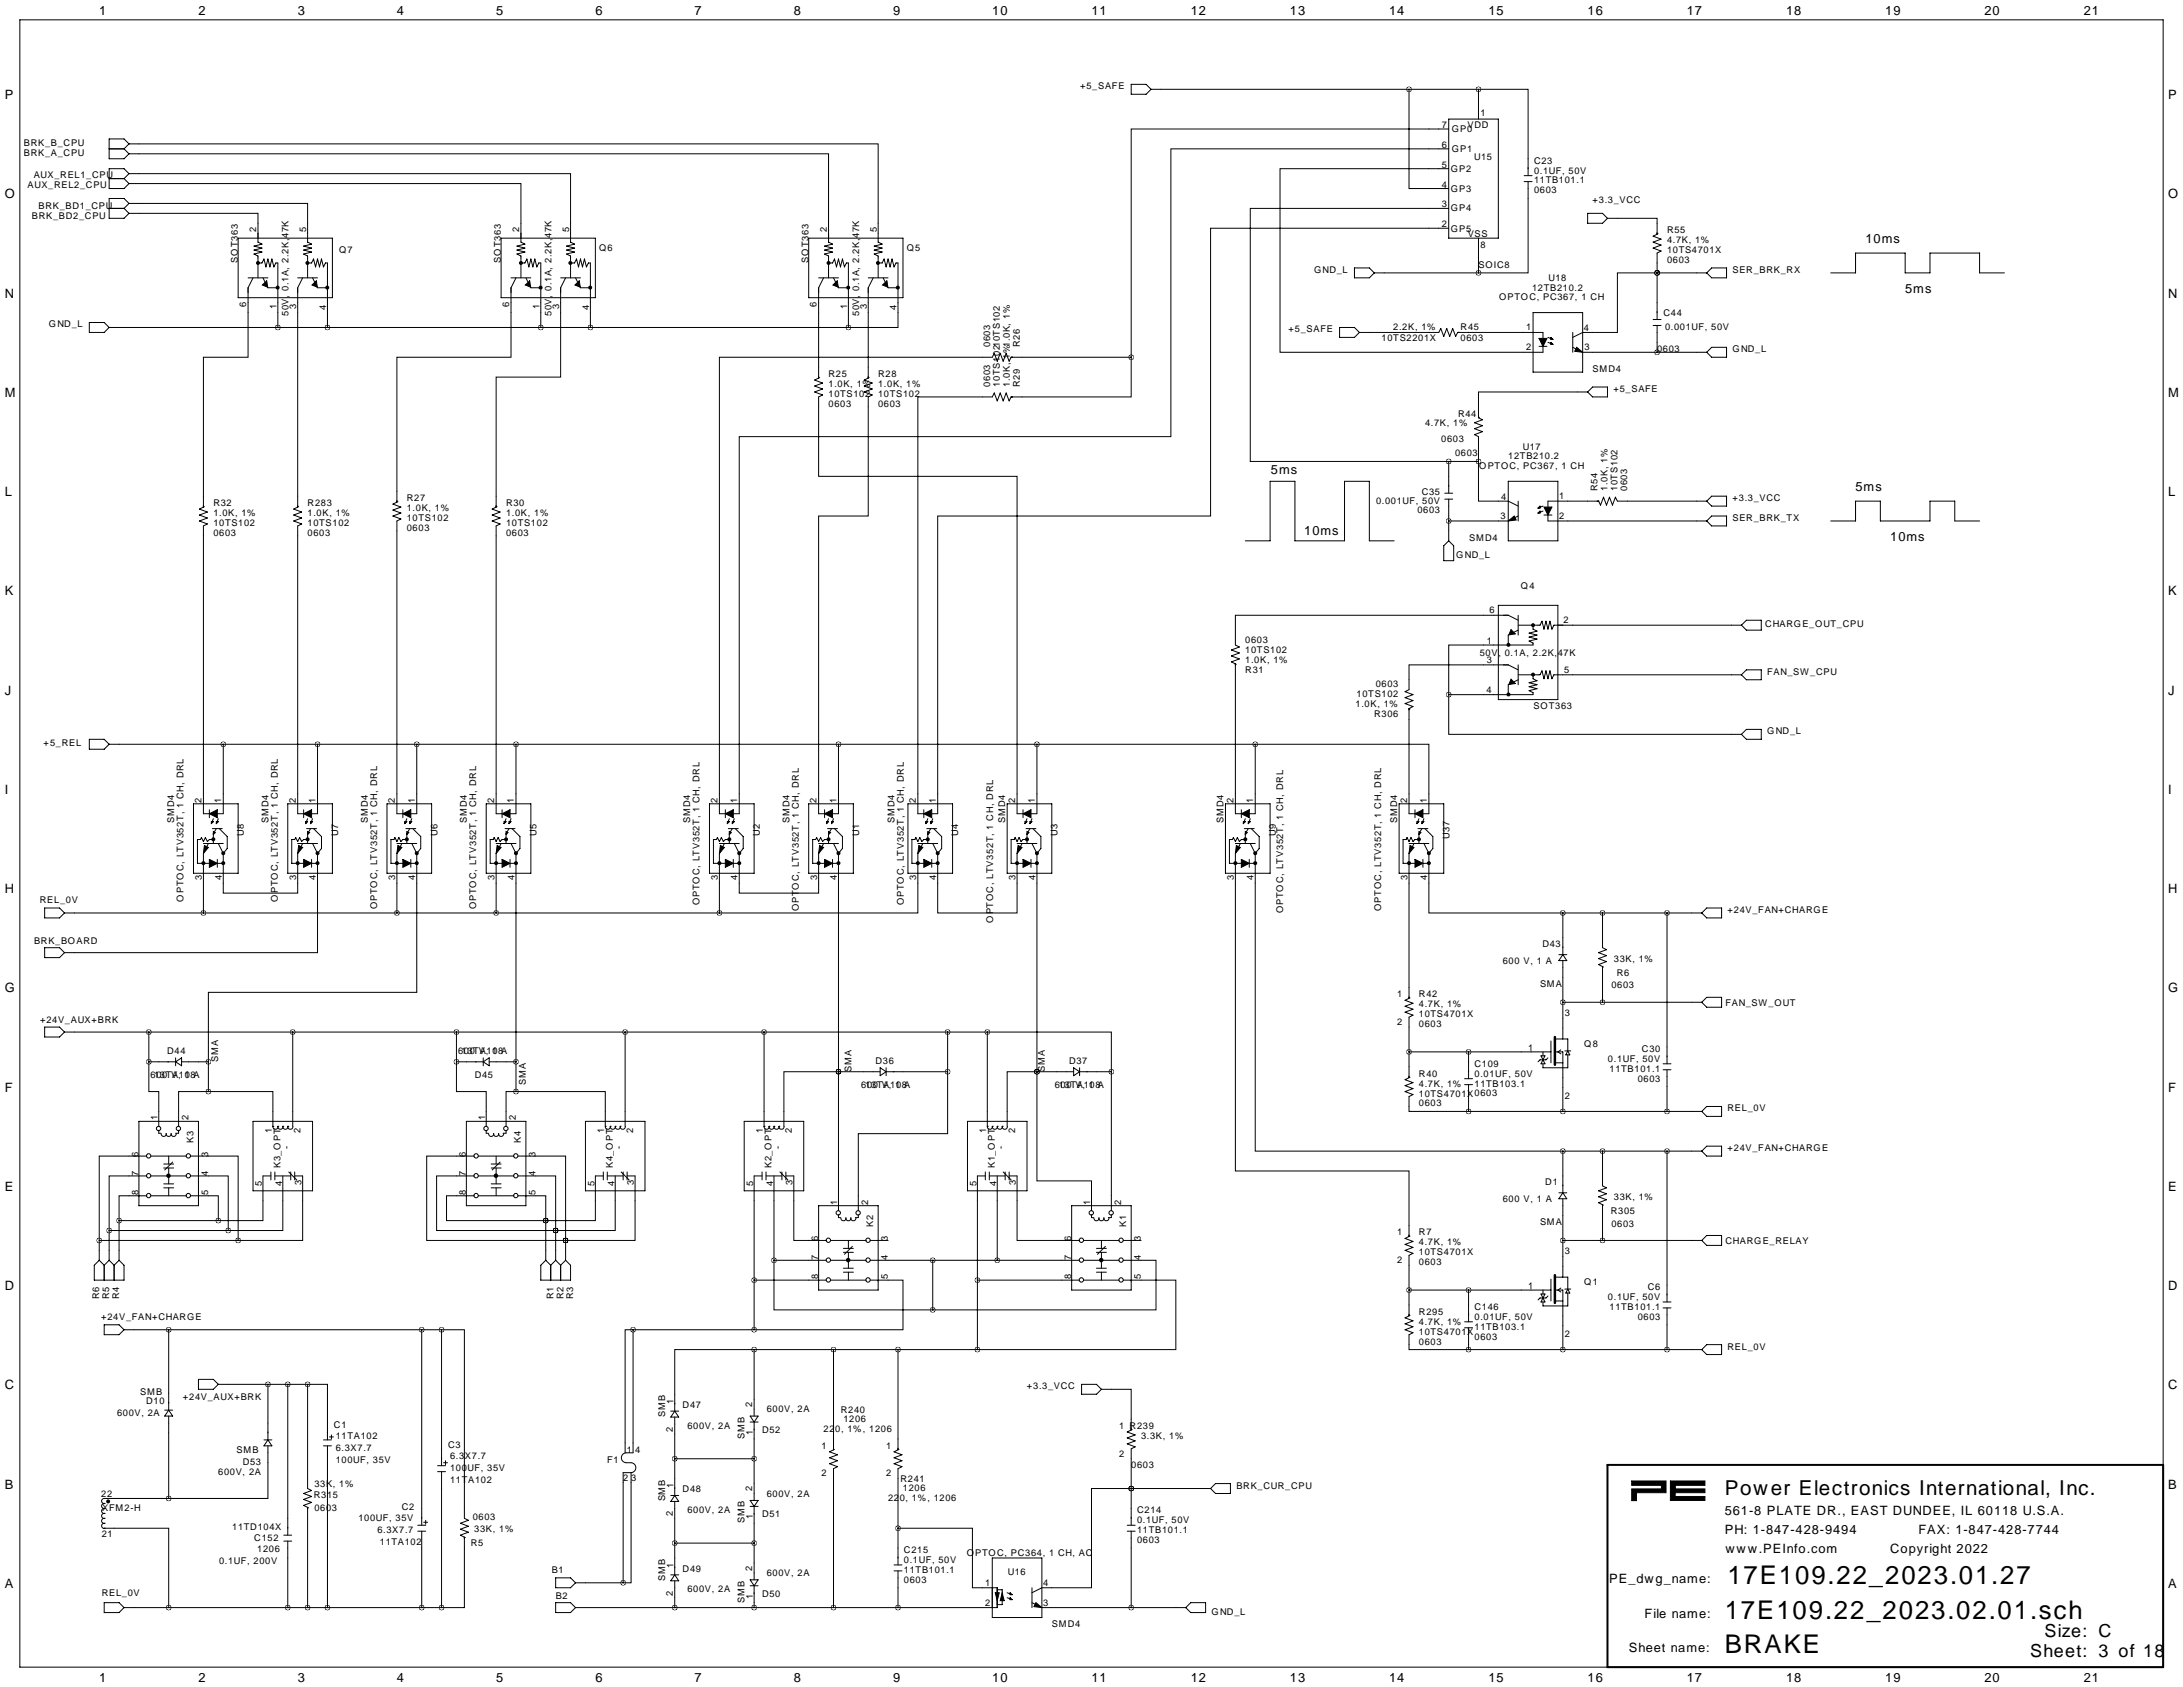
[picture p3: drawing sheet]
<svg xmlns="http://www.w3.org/2000/svg" width="559mm" height="432mm" viewBox="0 0 559 432" stroke-linecap="round" stroke-linejoin="round" font-family="sans-serif">
<defs><g id="words">
<g font-size="6.6">
<text x="442.2" y="405.4">17E109.22_2023.01.27</text>
<text x="441.5" y="414.3">17E109.22_2023.02.01.sch</text>
<text x="441.5" y="423.2">BRAKE</text>
</g>
<text font-size="5.3" x="441.5" y="382.6">Power Electronics International, Inc.</text>
<g font-size="4.6">
<text x="523.3" y="419.1">Size: C</text>
<text x="519.6" y="424.2">Sheet: 3 of 18</text>
</g>
<g font-size="3.3">
<text x="25.4" y="3.8">1</text>
<text x="50.8" y="3.8">2</text>
<text x="76.2" y="3.8">3</text>
<text x="101.6" y="3.8">4</text>
<text x="127" y="3.8">5</text>
<text x="152.4" y="3.8">6</text>
<text x="177.8" y="3.8">7</text>
<text x="203.2" y="3.8">8</text>
<text x="228.6" y="3.8">9</text>
<text x="254" y="3.8">10</text>
<text x="279.4" y="3.8">11</text>
<text x="304.8" y="3.8">12</text>
<text x="330.2" y="3.8">13</text>
<text x="355.6" y="3.8">14</text>
<text x="381" y="3.8">15</text>
<text x="406.4" y="3.8">16</text>
<text x="431.8" y="3.8">17</text>
<text x="457.2" y="3.8">18</text>
<text x="482.6" y="3.8">19</text>
<text x="508" y="3.8">20</text>
<text x="533.4" y="3.8">21</text>
<text x="1.3" y="25.4">P</text>
<text x="555" y="25.4">P</text>
<text x="1.3" y="50.8">O</text>
<text x="555" y="50.8">O</text>
<text x="477.5" y="62.2">10ms</text>
<text x="1.3" y="76.2">N</text>
<text x="487.7" y="74.9">5ms</text>
<text x="555" y="76.2">N</text>
<text x="1.3" y="101.6">M</text>
<text x="555" y="101.6">M</text>
<text x="325.3" y="121.2">5ms</text>
<text x="475" y="125.7">5ms</text>
<text x="1.3" y="127">L</text>
<text x="555" y="127">L</text>
<text x="333.9" y="137.1">10ms</text>
<text x="483.9" y="138.4">10ms</text>
<text x="1.3" y="152.4">K</text>
<text x="555" y="152.4">K</text>
<text x="1.3" y="177.8">J</text>
<text x="555" y="177.8">J</text>
<text x="1.3" y="203.2">I</text>
<text x="555" y="203.2">I</text>
<text x="1.3" y="228.6">H</text>
<text x="555" y="228.6">H</text>
<text x="1.3" y="254">G</text>
<text x="555" y="254">G</text>
<text x="1.3" y="279.4">F</text>
<text x="555" y="279.4">F</text>
<text x="1.3" y="304.8">E</text>
<text x="555" y="304.8">E</text>
<text x="1.3" y="330.2">D</text>
<text x="555" y="330.2">D</text>
<text x="1.3" y="355.6">C</text>
<text x="555" y="355.6">C</text>
<text x="1.3" y="381">B</text>
<text x="555" y="381">B</text>
<text x="441.5" y="387.7">561-8 PLATE DR., EAST DUNDEE, IL 60118 U.S.A.</text>
<text x="441.5" y="392.7">PH: 1-847-428-9494</text>
<text x="491.1" y="392.6">FAX: 1-847-428-7744</text>
<text x="441.7" y="397.6">www.PEInfo.com</text>
<text x="483.9" y="397.5">Copyright 2022</text>
<text x="1.3" y="406.4">A</text>
<text x="411.9" y="405.1">PE_dwg_name:</text>
<text x="555" y="406.4">A</text>
<text x="421" y="414">File name:</text>
<text x="416.9" y="422.9">Sheet name:</text>
<text x="25.4" y="430.5">1</text>
<text x="50.8" y="430.5">2</text>
<text x="76.2" y="430.5">3</text>
<text x="101.6" y="430.5">4</text>
<text x="127" y="430.5">5</text>
<text x="152.4" y="430.5">6</text>
<text x="177.8" y="430.5">7</text>
<text x="203.2" y="430.5">8</text>
<text x="228.6" y="430.5">9</text>
<text x="254" y="430.5">10</text>
<text x="279.4" y="430.5">11</text>
<text x="304.8" y="430.5">12</text>
<text x="330.2" y="430.5">13</text>
<text x="355.6" y="430.5">14</text>
<text x="381" y="430.5">15</text>
<text x="406.4" y="430.5">16</text>
<text x="431.8" y="430.5">17</text>
<text x="457.2" y="430.5">18</text>
<text x="482.6" y="430.5">19</text>
<text x="508" y="430.5">20</text>
<text x="533.4" y="430.5">21</text>
</g>
<g font-size="2.4">
<text x="276.5" y="22.9">+5_SAFE</text>
<text x="379" y="29.7">1</text>
<text x="369.1" y="32.8">7</text>
<text x="371.6" y="33.8">GP0</text>
<text x="375.7" y="32.7">VDD</text>
<text x="6.1" y="37.3">BRK_B_CPU</text>
<text x="6.1" y="39.9">BRK_A_CPU</text>
<text x="369.1" y="37.8">6</text>
<text x="371.6" y="38.8">GP1</text>
<text x="377.4" y="40.9">U15</text>
<text x="392.7" y="41.9">C23</text>
<text x="8.6" y="45.5">AUX_REL1_CPU</text>
<text x="369.1" y="42.9">5</text>
<text x="371.3" y="43.9">GP2</text>
<text x="392.7" y="47">11TB101.1</text>
<text x="392.7" y="44.4">0.1UF, 50V</text>
<text x="7.1" y="48">AUX_REL2_CPU</text>
<text x="9.9" y="53.4">BRK_BD1_CPU</text>
<text x="369.1" y="48">4</text>
<text x="369.1" y="53.1">3</text>
<text x="371.3" y="49.2">GP3</text>
<text x="392.7" y="49.5">0603</text>
<text x="407.7" y="52.1">+3.3_VCC</text>
<text x="8.2" y="56">BRK_BD2_CPU</text>
<text x="65.6" y="59.5" transform="rotate(-90 65.6 59.5)">2</text>
<text x="78.4" y="59.4" transform="rotate(-90 78.4 59.4)">5</text>
<text x="132.9" y="59.5" transform="rotate(-90 132.9 59.5)">2</text>
<text x="145.7" y="59.4" transform="rotate(-90 145.7 59.4)">5</text>
<text x="211.6" y="59.5" transform="rotate(-90 211.6 59.5)">2</text>
<text x="224.4" y="59.4" transform="rotate(-90 224.4 59.4)">5</text>
<text x="369.1" y="58.2">2</text>
<text x="371.3" y="54.1">GP4</text>
<text x="371.3" y="59.4">GP5</text>
<text x="426.7" y="59.7">R55</text>
<text x="86.8" y="64.8">Q7</text>
<text x="153.4" y="64.3">Q6</text>
<text x="232.1" y="64.3">Q5</text>
<text x="375.7" y="60.7">VSS</text>
<text x="379" y="63.4">8</text>
<text x="426.7" y="64.8">10TS4701X</text>
<text x="426.7" y="62.2">4.7K, 1%</text>
<text x="60.9" y="67.2" transform="rotate(-90 60.9 67.2)">SOT363</text>
<text x="128.2" y="67.2" transform="rotate(-90 128.2 67.2)">SOT363</text>
<text x="207" y="67.2" transform="rotate(-90 207 67.2)">SOT363</text>
<text x="336.4" y="69.8">GND_L</text>
<text x="378.5" y="68.5">SOIC8</text>
<text x="396.4" y="71.9">U18</text>
<text x="426.7" y="67.3">0603</text>
<text x="443.5" y="69.8">SER_BRK_RX</text>
<text x="383.7" y="76.9">OPTOC, PC367, 1 CH</text>
<text x="392.2" y="74.4">12TB210.2</text>
<text x="12.5" y="83.8">GND_L</text>
<text x="63" y="78.5" transform="rotate(-90 63 78.5)">6</text>
<text x="70.8" y="79.2" transform="rotate(-90 70.8 79.2)">1</text>
<text x="73.9" y="80.9" transform="rotate(-90 73.9 80.9)">50V, 0.1A, 2.2K,47K</text>
<text x="75.8" y="79.2" transform="rotate(-90 75.8 79.2)">3</text>
<text x="83.5" y="79.3" transform="rotate(-90 83.5 79.3)">4</text>
<text x="130.3" y="78.5" transform="rotate(-90 130.3 78.5)">6</text>
<text x="138.1" y="79.2" transform="rotate(-90 138.1 79.2)">1</text>
<text x="141.2" y="80.9" transform="rotate(-90 141.2 80.9)">50V, 0.1A, 2.2K,47K</text>
<text x="143.2" y="79.2" transform="rotate(-90 143.2 79.2)">3</text>
<text x="150.8" y="79.3" transform="rotate(-90 150.8 79.3)">4</text>
<text x="209" y="78.5" transform="rotate(-90 209 78.5)">6</text>
<text x="216.8" y="79.2" transform="rotate(-90 216.8 79.2)">1</text>
<text x="219.9" y="80.9" transform="rotate(-90 219.9 80.9)">50V, 0.1A, 2.2K,47K</text>
<text x="221.9" y="79.2" transform="rotate(-90 221.9 79.2)">3</text>
<text x="229.5" y="79.3" transform="rotate(-90 229.5 79.3)">4</text>
<text x="425.8" y="81">C44</text>
<text x="253.4" y="88.9" transform="rotate(-90 253.4 88.9)">0603</text>
<text x="261.1" y="88.9" transform="rotate(-90 261.1 88.9)">R26</text>
<text x="329.8" y="85.1">+5_SAFE</text>
<text x="353.7" y="87.4">10TS2201X</text>
<text x="356.7" y="84.6">2.2K, 1%</text>
<text x="373.9" y="84.6">R45</text>
<text x="373.9" y="87.4">0603</text>
<text x="390.6" y="84.6">1</text>
<text x="390.6" y="89.7">2</text>
<text x="405.4" y="84.7">4</text>
<text x="405.6" y="89.7">3</text>
<text x="426.2" y="84.5">0.001UF, 50V</text>
<text x="407.7" y="95.2">SMD4</text>
<text x="424.2" y="90.1">0603</text>
<text x="443.5" y="90.2">GND_L</text>
<text x="212.1" y="96.5">R25</text>
<text x="212.1" y="101.6">10TS102</text>
<text x="212.1" y="99.1">1.0K, 1% 1.0K, 1%</text>
<text x="224.8" y="96.5">R28</text>
<text x="224.8" y="101.6">10TS102</text>
<text x="253.4" y="99.1" transform="rotate(-90 253.4 99.1)">0603</text>
<text x="256" y="99.1" transform="rotate(-90 256 99.1)">10TS10210TS102</text>
<text x="258.5" y="99.1" transform="rotate(-90 258.5 99.1)">1.0K, 1%1.0K, 1%</text>
<text x="261.1" y="99.1" transform="rotate(-90 261.1 99.1)">R29</text>
<text x="413" y="100.3">+5_SAFE</text>
<text x="212.1" y="104.1">0603</text>
<text x="224.8" y="104.1">0603</text>
<text x="373.2" y="106.7">R44</text>
<text x="364.8" y="109.2">4.7K, 1%</text>
<text x="368.9" y="113.1">0603</text>
<text x="372.5" y="116.8">0603</text>
<text x="386.1" y="117.5">12TB210.2</text>
<text x="389.8" y="115.1">U17</text>
<text x="378.7" y="120.1">OPTOC, PC367, 1 CH</text>
<text x="408.9" y="125.7" transform="rotate(-90 408.9 125.7)">R54</text>
<text x="411.5" y="125.7" transform="rotate(-90 411.5 125.7)">1.0K, 1%</text>
<text x="414" y="125.7" transform="rotate(-90 414 125.7)">10TS102</text>
<text x="416.6" y="125.7" transform="rotate(-90 416.6 125.7)">0603</text>
<text x="54.6" y="129.5">R32</text>
<text x="78.7" y="129.5">R283</text>
<text x="104.1" y="128.3">R27</text>
<text x="104.1" y="130.8">1.0K, 1%</text>
<text x="129.5" y="129.5">R30</text>
<text x="352.2" y="129">0.001UF, 50V</text>
<text x="362.8" y="131.4">0603</text>
<text x="363.9" y="126.8">C35</text>
<text x="384.3" y="127.9">4</text>
<text x="399.1" y="127.8">1</text>
<text x="443.5" y="128.3">+3.3_VCC</text>
<text x="54.6" y="134.6">10TS102</text>
<text x="54.6" y="132.1">1.0K, 1%</text>
<text x="54.6" y="137.2">0603</text>
<text x="78.7" y="134.6">10TS102</text>
<text x="78.7" y="132.1">1.0K, 1%</text>
<text x="78.7" y="137.2">0603</text>
<text x="104.1" y="133.4">10TS102</text>
<text x="104.1" y="135.9">0603</text>
<text x="129.5" y="134.6">10TS102</text>
<text x="129.5" y="132.1">1.0K, 1%</text>
<text x="129.5" y="137.2">0603</text>
<text x="384.1" y="132.8">3</text>
<text x="399.1" y="132.8">2</text>
<text x="443.5" y="133.4">SER_BRK_TX</text>
<text x="372.8" y="142.8">GND_L</text>
<text x="376.1" y="138.4">SMD4</text>
<text x="389.3" y="150.9">Q4</text>
<text x="381.3" y="157">6</text>
<text x="400.3" y="159.6">2</text>
<text x="451.9" y="160.5">CHARGE_OUT_CPU</text>
<text x="318.8" y="167.1">10TS102</text>
<text x="318.8" y="164.5">0603</text>
<text x="378.8" y="167.8">50V, 0.1A, 2.2K,47K</text>
<text x="380.6" y="164.7">1</text>
<text x="318.8" y="172.2">R31</text>
<text x="318.8" y="169.6">1.0K, 1%</text>
<text x="380.6" y="169.8">3</text>
<text x="400.4" y="172.4">5</text>
<text x="452.4" y="172.7">FAN_SW_CPU</text>
<text x="347.3" y="178.5">10TS102</text>
<text x="352.2" y="176">0603</text>
<text x="380.5" y="177.4">4</text>
<text x="347" y="181">1.0K, 1%</text>
<text x="351.8" y="183.6">R306</text>
<text x="392.5" y="181.6">SOT363</text>
<text x="11.2" y="191">+5_REL</text>
<text x="452.4" y="188">GND_L</text>
<text x="51.6" y="205.4" transform="rotate(-90 51.6 205.4)">2</text>
<text x="56.6" y="205.4" transform="rotate(-90 56.6 205.4)">1</text>
<text x="75.7" y="205.4" transform="rotate(-90 75.7 205.4)">2</text>
<text x="80.8" y="205.4" transform="rotate(-90 80.8 205.4)">1</text>
<text x="101.1" y="205.4" transform="rotate(-90 101.1 205.4)">2</text>
<text x="106.2" y="205.4" transform="rotate(-90 106.2 205.4)">1</text>
<text x="126.5" y="205.4" transform="rotate(-90 126.5 205.4)">2</text>
<text x="131.6" y="205.4" transform="rotate(-90 131.6 205.4)">1</text>
<text x="183.6" y="205.4" transform="rotate(-90 183.6 205.4)">2</text>
<text x="188.7" y="205.4" transform="rotate(-90 188.7 205.4)">1</text>
<text x="209" y="205.4" transform="rotate(-90 209 205.4)">2</text>
<text x="214.1" y="205.4" transform="rotate(-90 214.1 205.4)">1</text>
<text x="234.4" y="205.4" transform="rotate(-90 234.4 205.4)">2</text>
<text x="239.5" y="205.4" transform="rotate(-90 239.5 205.4)">1</text>
<text x="259.8" y="205.4" transform="rotate(-90 259.8 205.4)">2</text>
<text x="264.9" y="205.4" transform="rotate(-90 264.9 205.4)">1</text>
<text x="315.7" y="205.4" transform="rotate(-90 315.7 205.4)">2</text>
<text x="320.8" y="205.4" transform="rotate(-90 320.8 205.4)">1</text>
<text x="360.2" y="205.4" transform="rotate(-90 360.2 205.4)">2</text>
<text x="365.3" y="205.4" transform="rotate(-90 365.3 205.4)">1</text>
<text x="44.6" y="210.7" transform="rotate(-90 44.6 210.7)">SMD4</text>
<text x="62.4" y="214" transform="rotate(-90 62.4 214)">U8</text>
<text x="68.7" y="210.7" transform="rotate(-90 68.7 210.7)">SMD4</text>
<text x="86.6" y="214" transform="rotate(-90 86.6 214)">U7</text>
<text x="94.1" y="210.7" transform="rotate(-90 94.1 210.7)">SMD4</text>
<text x="112" y="214" transform="rotate(-90 112 214)">U6</text>
<text x="119.5" y="210.7" transform="rotate(-90 119.5 210.7)">SMD4</text>
<text x="137.4" y="214" transform="rotate(-90 137.4 214)">U5</text>
<text x="176.7" y="210.7" transform="rotate(-90 176.7 210.7)">SMD4</text>
<text x="194.5" y="214" transform="rotate(-90 194.5 214)">U2</text>
<text x="202.1" y="210.7" transform="rotate(-90 202.1 210.7)">SMD4</text>
<text x="219.9" y="214" transform="rotate(-90 219.9 214)">U1</text>
<text x="229" y="210.7" transform="rotate(-90 229 210.7)">SMD4</text>
<text x="245.3" y="214" transform="rotate(-90 245.3 214)">U4</text>
<text x="257.3" y="210.7" transform="rotate(-90 257.3 210.7)">SMD4</text>
<text x="270.7" y="214" transform="rotate(-90 270.7 214)">U3</text>
<text x="313.2" y="210.7" transform="rotate(-90 313.2 210.7)">SMD4</text>
<text x="326.6" y="214" transform="rotate(-90 326.6 214)">U9</text>
<text x="357.6" y="210.7" transform="rotate(-90 357.6 210.7)">SMD4</text>
<text x="371" y="214.7" transform="rotate(-90 371 214.7)">U37</text>
<text x="51.7" y="225.3" transform="rotate(-90 51.7 225.3)">3</text>
<text x="56.7" y="225.3" transform="rotate(-90 56.7 225.3)">4</text>
<text x="75.8" y="225.3" transform="rotate(-90 75.8 225.3)">3</text>
<text x="80.9" y="225.3" transform="rotate(-90 80.9 225.3)">4</text>
<text x="101.2" y="225.3" transform="rotate(-90 101.2 225.3)">3</text>
<text x="106.3" y="225.3" transform="rotate(-90 106.3 225.3)">4</text>
<text x="126.6" y="225.3" transform="rotate(-90 126.6 225.3)">3</text>
<text x="131.7" y="225.3" transform="rotate(-90 131.7 225.3)">4</text>
<text x="183.7" y="225.3" transform="rotate(-90 183.7 225.3)">3</text>
<text x="188.8" y="225.3" transform="rotate(-90 188.8 225.3)">4</text>
<text x="209.1" y="225.3" transform="rotate(-90 209.1 225.3)">3</text>
<text x="214.2" y="225.3" transform="rotate(-90 214.2 225.3)">4</text>
<text x="234.5" y="225.3" transform="rotate(-90 234.5 225.3)">3</text>
<text x="239.6" y="225.3" transform="rotate(-90 239.6 225.3)">4</text>
<text x="259.9" y="225.3" transform="rotate(-90 259.9 225.3)">3</text>
<text x="265" y="225.3" transform="rotate(-90 265 225.3)">4</text>
<text x="315.8" y="225.3" transform="rotate(-90 315.8 225.3)">3</text>
<text x="320.9" y="225.3" transform="rotate(-90 320.9 225.3)">4</text>
<text x="360.3" y="225.3" transform="rotate(-90 360.3 225.3)">3</text>
<text x="365.4" y="225.3" transform="rotate(-90 365.4 225.3)">4</text>
<text x="10.2" y="231.2">REL_0V</text>
<text x="47" y="230.8" transform="rotate(-90 47 230.8)">OPTOC, LTV352T, 1 CH, DRL</text>
<text x="71.1" y="230.8" transform="rotate(-90 71.1 230.8)">OPTOC, LTV352T, 1 CH, DRL</text>
<text x="96.5" y="232.8" transform="rotate(-90 96.5 232.8)">OPTOC, LTV352T, 1 CH, DRL</text>
<text x="121.9" y="232.8" transform="rotate(-90 121.9 232.8)">OPTOC, LTV352T, 1 CH, DRL</text>
<text x="179.1" y="231.8" transform="rotate(-90 179.1 231.8)">OPTOC, LTV352T, 1 CH, DRL</text>
<text x="204.5" y="233.3" transform="rotate(-90 204.5 233.3)">OPTOC, LTV352T, 1 CH, DRL</text>
<text x="231.4" y="231.8" transform="rotate(-90 231.4 231.8)">OPTOC, LTV352T, 1 CH, DRL</text>
<text x="328.4" y="233.8" transform="rotate(-90 328.4 233.8)">OPTOC, LTV352T, 1 CH, DRL</text>
<text x="353.6" y="233.2" transform="rotate(-90 353.6 233.2)">OPTOC, LTV352T, 1 CH, DRL</text>
<text x="442.2" y="233.7">+24V_FAN+CHARGE</text>
<text x="254.2" y="236.2" transform="rotate(-90 254.2 236.2)">OPTOC, LTV352T, 1 CH, DRL</text>
<text x="8.7" y="241.6">BRK_BOARD</text>
<text x="394.8" y="242.3">D43</text>
<text x="384.7" y="246.6">600 V, 1 A</text>
<text x="413.1" y="246.3">33K, 1%</text>
<text x="413.8" y="249.7">R6</text>
<text x="357.6" y="255.3">1</text>
<text x="363.2" y="255.3">R42</text>
<text x="363.2" y="257.8">4.7K, 1%</text>
<text x="394.2" y="252.7">SMA</text>
<text x="412.5" y="253">0603</text>
<text x="441.7" y="257.6">FAN_SW_OUT</text>
<text x="10.2" y="261.7">+24V_AUX+BRK</text>
<text x="357.6" y="262.3">2</text>
<text x="363.2" y="260.3">10TS4701X</text>
<text x="363.2" y="262.9">0603</text>
<text x="400.6" y="260.1">3</text>
<text x="42.8" y="269.7">D44</text>
<text x="117.3" y="269.7">600 V, 1 A</text>
<text x="118.2" y="269.7">13TA108</text>
<text x="391.2" y="268.9">1</text>
<text x="405.5" y="267.9">Q8</text>
<text x="420.3" y="269.2">C30</text>
<text x="38.5" y="275.8">600 V, 1 A</text>
<text x="39.4" y="275.8">13TA108</text>
<text x="55.8" y="271.8" transform="rotate(-90 55.8 271.8)">SMA</text>
<text x="121.5" y="275.8">D45</text>
<text x="217.9" y="274.3" transform="rotate(-90 217.9 274.3)">SMA</text>
<text x="224.1" y="272.2">D36</text>
<text x="267.5" y="274.3" transform="rotate(-90 267.5 274.3)">SMA</text>
<text x="273.7" y="272.2">D37</text>
<text x="363.2" y="275.6">R40</text>
<text x="377.4" y="273">C109</text>
<text x="377.4" y="275.6">0.01UF, 50V</text>
<text x="411.6" y="271.8">0.1UF, 50V</text>
<text x="412" y="274.3">11TB101.1</text>
<text x="134.6" y="277.6" transform="rotate(-90 134.6 277.6)">SMA</text>
<text x="220.5" y="278.4">600 V, 1 A</text>
<text x="221.5" y="278.4">13TA108</text>
<text x="270" y="278.4">600 V, 1 A</text>
<text x="271" y="278.4">13TA108</text>
<text x="363.2" y="280.7">10TS4701X0603</text>
<text x="363.2" y="278.1">4.7K, 1%</text>
<text x="377.4" y="278.1">11TB103.1</text>
<text x="400.6" y="281.4">2</text>
<text x="419.2" y="276.8">0603</text>
<text x="40.3" y="286.7" transform="rotate(-90 40.3 286.7)">1</text>
<text x="48.3" y="286.7" transform="rotate(-90 48.3 286.7)">2</text>
<text x="124.2" y="286.7" transform="rotate(-90 124.2 286.7)">1</text>
<text x="132.1" y="286.7" transform="rotate(-90 132.1 286.7)">2</text>
<text x="363.2" y="283.2">0603</text>
<text x="442.2" y="284.5">REL_0V</text>
<text x="49.5" y="292.5" transform="rotate(-90 49.5 292.5)">K3</text>
<text x="69.5" y="290.1" transform="rotate(-90 69.5 290.1)">1</text>
<text x="77" y="290.1" transform="rotate(-90 77 290.1)">2</text>
<text x="133.3" y="292.5" transform="rotate(-90 133.3 292.5)">K4</text>
<text x="154.6" y="290.1" transform="rotate(-90 154.6 290.1)">1</text>
<text x="162.1" y="290.1" transform="rotate(-90 162.1 290.1)">2</text>
<text x="195.3" y="290.1" transform="rotate(-90 195.3 290.1)">1</text>
<text x="202.7" y="290.1" transform="rotate(-90 202.7 290.1)">2</text>
<text x="252.4" y="290.1" transform="rotate(-90 252.4 290.1)">1</text>
<text x="259.8" y="290.1" transform="rotate(-90 259.8 290.1)">2</text>
<text x="35.5" y="296" transform="rotate(-90 35.5 296)">6</text>
<text x="53.3" y="296" transform="rotate(-90 53.3 296)">3</text>
<text x="71.8" y="299" transform="rotate(-90 71.8 299)">K3_OPT</text>
<text x="74.1" y="294.1" transform="rotate(-90 74.1 294.1)">-</text>
<text x="119.3" y="296" transform="rotate(-90 119.3 296)">6</text>
<text x="137.1" y="296" transform="rotate(-90 137.1 296)">3</text>
<text x="156.9" y="299" transform="rotate(-90 156.9 299)">K4_OPT</text>
<text x="159.2" y="294.1" transform="rotate(-90 159.2 294.1)">-</text>
<text x="197.5" y="299" transform="rotate(-90 197.5 299)">K2_OPT</text>
<text x="199.8" y="294.1" transform="rotate(-90 199.8 294.1)">-</text>
<text x="254.7" y="299" transform="rotate(-90 254.7 299)">K1_OPT</text>
<text x="257" y="294.1" transform="rotate(-90 257 294.1)">-</text>
<text x="442.2" y="294.6">+24V_FAN+CHARGE</text>
<text x="35.5" y="305.8" transform="rotate(-90 35.5 305.8)">8</text>
<text x="35.5" y="300.9" transform="rotate(-90 35.5 300.9)">7</text>
<text x="53.3" y="305.8" transform="rotate(-90 53.3 305.8)">5</text>
<text x="53.3" y="300.9" transform="rotate(-90 53.3 300.9)">4</text>
<text x="67.1" y="303.6" transform="rotate(-90 67.1 303.6)">5</text>
<text x="72.2" y="303.6" transform="rotate(-90 72.2 303.6)">4</text>
<text x="77.2" y="303.3" transform="rotate(-90 77.2 303.3)">3</text>
<text x="119.3" y="305.8" transform="rotate(-90 119.3 305.8)">8</text>
<text x="119.3" y="300.9" transform="rotate(-90 119.3 300.9)">7</text>
<text x="137.1" y="305.8" transform="rotate(-90 137.1 305.8)">5</text>
<text x="137.1" y="300.9" transform="rotate(-90 137.1 300.9)">4</text>
<text x="152.1" y="303.6" transform="rotate(-90 152.1 303.6)">5</text>
<text x="157.3" y="303.6" transform="rotate(-90 157.3 303.6)">4</text>
<text x="162.3" y="303.3" transform="rotate(-90 162.3 303.3)">3</text>
<text x="192.8" y="303.6" transform="rotate(-90 192.8 303.6)">5</text>
<text x="197.9" y="303.6" transform="rotate(-90 197.9 303.6)">4</text>
<text x="202.9" y="303.3" transform="rotate(-90 202.9 303.3)">3</text>
<text x="249.9" y="303.6" transform="rotate(-90 249.9 303.6)">5</text>
<text x="255.1" y="303.6" transform="rotate(-90 255.1 303.6)">4</text>
<text x="260" y="303.3" transform="rotate(-90 260 303.3)">3</text>
<text x="395.6" y="303.3">D1</text>
<text x="214.3" y="308.3" transform="rotate(-90 214.3 308.3)">1</text>
<text x="222.2" y="308.3" transform="rotate(-90 222.2 308.3)">2</text>
<text x="279.1" y="308.3" transform="rotate(-90 279.1 308.3)">1</text>
<text x="287" y="308.3" transform="rotate(-90 287 308.3)">2</text>
<text x="384.7" y="307.6">600 V, 1 A</text>
<text x="412.4" y="310.7">R305</text>
<text x="413.1" y="307.2">33K, 1%</text>
<text x="209.4" y="317.6" transform="rotate(-90 209.4 317.6)">6</text>
<text x="223.5" y="314" transform="rotate(-90 223.5 314)">K2</text>
<text x="227.3" y="317.6" transform="rotate(-90 227.3 317.6)">3</text>
<text x="274.2" y="317.6" transform="rotate(-90 274.2 317.6)">6</text>
<text x="288.3" y="314" transform="rotate(-90 288.3 314)">K1</text>
<text x="292" y="317.6" transform="rotate(-90 292 317.6)">3</text>
<text x="357.6" y="316.2">1</text>
<text x="363.2" y="316.2">R7</text>
<text x="394.2" y="313.6">SMA</text>
<text x="412.5" y="313.9">0603</text>
<text x="209.4" y="322.5" transform="rotate(-90 209.4 322.5)">7</text>
<text x="227.3" y="322.5" transform="rotate(-90 227.3 322.5)">4</text>
<text x="274.2" y="322.5" transform="rotate(-90 274.2 322.5)">7</text>
<text x="292" y="322.5" transform="rotate(-90 292 322.5)">4</text>
<text x="357.6" y="323.3">2</text>
<text x="363.2" y="321.3">10TS4701X</text>
<text x="363.2" y="318.8">4.7K, 1%</text>
<text x="363.2" y="323.8">0603</text>
<text x="400.6" y="321.1">3</text>
<text x="441.7" y="318.5">CHARGE_RELAY</text>
<text x="209.4" y="327.4" transform="rotate(-90 209.4 327.4)">8</text>
<text x="227.3" y="327.4" transform="rotate(-90 227.3 327.4)">5</text>
<text x="274.2" y="327.4" transform="rotate(-90 274.2 327.4)">8</text>
<text x="292" y="327.4" transform="rotate(-90 292 327.4)">5</text>
<text x="391.2" y="329.8">1</text>
<text x="405.5" y="328.9">Q1</text>
<text x="25.4" y="332.6" transform="rotate(-90 25.4 332.6)">R6</text>
<text x="27.9" y="332.6" transform="rotate(-90 27.9 332.6)">R5</text>
<text x="30.5" y="332.6" transform="rotate(-90 30.5 332.6)">R4</text>
<text x="141.7" y="332.6" transform="rotate(-90 141.7 332.6)">R1</text>
<text x="144.2" y="332.6" transform="rotate(-90 144.2 332.6)">R2</text>
<text x="146.8" y="332.6" transform="rotate(-90 146.8 332.6)">R3</text>
<text x="377.4" y="335.3">C146</text>
<text x="411.6" y="332.7">0.1UF, 50V</text>
<text x="412" y="335.3">11TB101.1</text>
<text x="421.8" y="330.2">C6</text>
<text x="25.9" y="337.9">+24V_FAN+CHARGE</text>
<text x="363.2" y="336.5">R295</text>
<text x="363.2" y="341.6">10TS4701X</text>
<text x="363.2" y="339.1">4.7K, 1%</text>
<text x="377.4" y="340.3">11TB103.1</text>
<text x="377.4" y="337.8">0.01UF, 50V</text>
<text x="419.2" y="337.8">0603</text>
<text x="363.2" y="344.2">0603</text>
<text x="377.4" y="342.9">0603</text>
<text x="400.6" y="342.3">2</text>
<text x="442.2" y="345.4">REL_0V</text>
<text x="35.9" y="357.1">SMB</text>
<text x="37.4" y="359.4">D10</text>
<text x="46.8" y="358.4">+24V_AUX+BRK</text>
<text x="172.4" y="359.4" transform="rotate(-90 172.4 359.4)">1</text>
<text x="262.8" y="355.6">+3.3_VCC</text>
<text x="30" y="362.6">600V, 2A</text>
<text x="85.5" y="365.4">C1</text>
<text x="170.3" y="362.7" transform="rotate(-90 170.3 362.7)">SMB</text>
<text x="174.7" y="360.4">D47</text>
<text x="176" y="365.7">600V, 2A</text>
<text x="192.5" y="360.1" transform="rotate(-90 192.5 360.1)">2</text>
<text x="196.3" y="361.5">600V, 2A</text>
<text x="215.2" y="361.7">R240</text>
<text x="215.9" y="363.9">1206</text>
<text x="286.5" y="365.8">1 R239</text>
<text x="86" y="371.3">6.3X7.7</text>
<text x="86" y="368.2">11TA102</text>
<text x="114.7" y="370.6">C3</text>
<text x="160.4" y="371.8">1</text>
<text x="162.6" y="371.8">4</text>
<text x="172.2" y="366.5" transform="rotate(-90 172.2 366.5)">2</text>
<text x="190.6" y="368.3" transform="rotate(-90 190.6 368.3)">SMB</text>
<text x="192.7" y="367.3" transform="rotate(-90 192.7 367.3)">1</text>
<text x="195.1" y="366.8">D52</text>
<text x="210.3" y="370.8">1</text>
<text x="210.8" y="366.5">220, 1%, 1206</text>
<text x="226.8" y="370.8">1</text>
<text x="292.1" y="368.2">3.3K, 1%</text>
<text x="55.9" y="377.5">600V, 2A</text>
<text x="60.6" y="372">SMB</text>
<text x="62.1" y="374.9">D53</text>
<text x="86" y="374.3">100UF, 35V</text>
<text x="115.2" y="376.5">100UF, 35V</text>
<text x="115.2" y="373.4">6.3X7.7</text>
<text x="155.4" y="374.4">F1</text>
<text x="210.3" y="377.9">2</text>
<text x="226.8" y="377.9">2</text>
<text x="286.5" y="372.8">2</text>
<text x="289.6" y="375.9">0603</text>
<text x="25.9" y="383.2">22</text>
<text x="80.3" y="383.4">R315</text>
<text x="80.5" y="380.6">33K, 1%</text>
<text x="115.2" y="379.5">11TA102</text>
<text x="159.5" y="379.2">2</text>
<text x="161.6" y="379.2">3</text>
<text x="172.4" y="381" transform="rotate(-90 172.4 381)">1</text>
<text x="174.7" y="382">D48</text>
<text x="192.5" y="381.7" transform="rotate(-90 192.5 381.7)">2</text>
<text x="196.3" y="383.1">600V, 2A</text>
<text x="230.5" y="379.4">R241</text>
<text x="231.1" y="381.7">1206</text>
<text x="316.5" y="381">BRK_CUR_CPU</text>
<text x="26.2" y="386.8">XFM2-H</text>
<text x="80.5" y="386.7">0603</text>
<text x="91.7" y="389.3">100UF, 35V</text>
<text x="102.8" y="386.5">C2</text>
<text x="121" y="389.1">0603</text>
<text x="170.3" y="384.3" transform="rotate(-90 170.3 384.3)">SMB</text>
<text x="172.2" y="388.1" transform="rotate(-90 172.2 388.1)">2</text>
<text x="176" y="387.2">600V, 2A</text>
<text x="190.6" y="389.9" transform="rotate(-90 190.6 389.9)">SMB</text>
<text x="192.7" y="388.9" transform="rotate(-90 192.7 388.9)">1</text>
<text x="195.1" y="388.4">D51</text>
<text x="227.3" y="384.2">220, 1%, 1206</text>
<text x="291.1" y="387.3">C214</text>
<text x="291.1" y="389.9">0.1UF, 50V</text>
<text x="26.1" y="393.3">21</text>
<text x="59.5" y="391.7">11TD104X</text>
<text x="65.1" y="394.4">C152</text>
<text x="96.6" y="392.3">6.3X7.7</text>
<text x="97.2" y="395.4">11TA102</text>
<text x="120.5" y="395.6">R5</text>
<text x="121.4" y="392.2">33K, 1%</text>
<text x="291.1" y="392.4">11TB101.1</text>
<text x="291.1" y="394.9">0603</text>
<text x="56.1" y="400.2">0.1UF, 200V</text>
<text x="65.8" y="397.2">1206</text>
<text x="172.4" y="401.3" transform="rotate(-90 172.4 401.3)">1</text>
<text x="231.4" y="397.5">C215</text>
<text x="231.4" y="400">0.1UF, 50V</text>
<text x="247.5" y="398.2">OPTOC, PC364, 1 CH, AC</text>
<text x="141.2" y="402.6">B1</text>
<text x="170.3" y="404.6" transform="rotate(-90 170.3 404.6)">SMB</text>
<text x="174.7" y="402.3">D49</text>
<text x="176" y="407.6">600V, 2A</text>
<text x="192.5" y="402.1" transform="rotate(-90 192.5 402.1)">2</text>
<text x="196.3" y="403.4">600V, 2A</text>
<text x="231.4" y="402.6">11TB101.1</text>
<text x="231.4" y="405.1">0603</text>
<text x="252.2" y="405.9">1</text>
<text x="258" y="403.1">U16</text>
<text x="267" y="406">4</text>
<text x="26.1" y="408.6">REL_0V</text>
<text x="142.2" y="409.2">B2</text>
<text x="172.2" y="408.4" transform="rotate(-90 172.2 408.4)">2</text>
<text x="190.6" y="410.2" transform="rotate(-90 190.6 410.2)">SMB</text>
<text x="192.7" y="409.2" transform="rotate(-90 192.7 409.2)">1</text>
<text x="195.1" y="408.7">D50</text>
<text x="252.2" y="411">2</text>
<text x="267" y="411.1">3</text>
<text x="310.1" y="413.5">GND_L</text>
<text x="269.2" y="416.5">SMD4</text>
</g>
</g></defs>
<g fill="#000" stroke="#000" stroke-width=".26">
<path d="M67.2 72.9l1.1-1 .2 1.6zM79.9 72.9l1.1-1 .2 1.6zM134.5 72.9l1.1-1 .2 1.6zM147.2 72.9l1.1-1 .2 1.6zM213.2 72.9l1.1-1 .3 1.6zM225.9 72.9l1.1-1 .3 1.6zM394 86.6h2l-1 2zM403.6 88.9l1.5 1.3-2-.3zM386.1 133.3l1.5-1.2 .5 1zM395.2 129.8h2.1l-1.1 2zM386.8 161.1l1.1 1.2-1.7 .2zM386.8 173.8l1.1 1.2-1.7 .2z"/>
<path d="M52.3 216.4l1 .5-1.2 1.5zM53.6 220l2 1-2 1zM54.6 212.9l.5 .2-.5 .5zM53.6 208.3l2-1v2zM76.5 216.4l1 .5-1.3 1.5zM77.7 220l2.1 1-2.1 1zM78.7 212.9l.5 .2-.5 .5zM77.7 208.3l2.1-1v2zM101.9 216.4l1 .5-1.3 1.5zM103.1 220l2.1 1-2.1 1zM104.1 212.9l.5 .2-.5 .5zM103.1 208.3l2.1-1v2z"/>
<path d="M127.3 216.4l1 .5-1.3 1.5zM128.5 220l2.1 1-2.1 1zM129.5 212.9l.5 .2-.5 .5zM128.5 208.3l2.1-1v2zM184.4 216.4l1 .5-1.3 1.5zM185.7 220l2 1-2 1zM186.7 212.9l.5 .2-.5 .5zM185.7 208.3l2-1v2zM209.8 216.4l1 .5-1.3 1.5zM211.1 220l2 1-2 1zM212.1 212.9l.5 .2-.5 .5zM211.1 208.3l2-1v2z"/>
<path d="M235.2 216.4l1 .5-1.3 1.5zM236.5 220l2 1-2 1zM237.5 212.9l.5 .2-.5 .5zM236.5 208.3l2-1v2zM260.6 216.4l1 .5-1.3 1.5zM261.9 220l2 1-2 1zM262.9 212.9l.5 .2-.5 .5zM261.9 208.3l2-1v2zM316.5 216.4l1 .5-1.3 1.5zM317.8 220l2 1-2 1zM318.8 212.9l.5 .2-.5 .5zM317.8 208.3l2-1v2z"/>
<path d="M360.9 216.4l1 .5-1.2 1.5zM362.2 220l2 1-2 1zM363.2 212.9l.5 .2-.5 .5zM362.2 208.3l2-1v2zM417.7 379.1h8.8v3h-7.6v2h-1.2v-3h7.6v-.9h-7.6zM427.6 379.1h8.8v1.1h-7.5v.9h7.5v1h-7.6v.9h7.6v1h-8.8zM254.8 407.7h1l-.5 2zM256.5 407.7l.5 2h-1zM265.2 410.2l1.5 1.3-2-.3z"/>
</g>
<g fill="none" stroke="#000" stroke-width=".26">
<path d="M5.1 5.1h548.6v421.6h-548.6zM27.9 38.1h3.8M31.7 38.1l1.3 1.3M33 36.8h191.8v25.2l1 .5-2 .5 2 .5-2 .5 2 .5-2 .5 1 .5v5.6M33 39.4h179.1v22.6l1 .5-2 .5 2 .5-2 .5 2 .5-2 .5 1 .5v5.6M33 36.8l-1.3 1.3M33 36.8l-1.3-1.2h-3.8v5h3.8l1.3-1.2M289.6 21.6h3.8l1.2 1.3-1.2 1.2h-3.8zM294.6 22.9h83.9M360.7 22.9v25.4h10.1M370.8 38.1h-71.1v73.7h-110.5v96.5h-5.1v-116.9h69.9l.5-1 .8 2.1 .7-2.1 .8 2.1 .8-2.1 .7 2.1 .5-1.1h30.8M370.8 33h-81.2v58.4"/>
<path d="M370.8 30.5h12.7v30.5h-12.7zM378.5 22.9h12.7v22.1M378.5 22.9v7.6M27.9 53.3h3.8M27.9 45.7h3.8M31.7 45.7l1.3 1.3M31.7 53.3l1.3 1.3M33 47h100.3v15l1.1 .5-2.1 .5 2.1 .5-2.1 .5 2.1 .5-2.1 .5 1 .5v5.6M33 52.1h45.7v9.9l1.1 .5-2.1 .5 2.1 .5-2.1 .5 2.1 .5-2.1 .5 1 .5v5.6M33 44.4h113v17.6l1.1 .5-2.1 .5 2.1 .5-2.1 .5 2.1 .5-2.1 .5 1 .5v5.6M33 54.6h33v7.4l1.1 .5-2.1 .5 2.1 .5-2.1 .5 2.1 .5-2.1 .5 1 .5v5.6M33 44.4l-1.3-1.2h-3.8v5.1h3.8l1.3-1.3"/>
<path d="M33 52.1l-1.3-1.3h-3.8v5.1h3.8l1.3-1.3M33 52.1l-1.3 1.2M33 44.4l-1.3 1.3M370.8 58.4h-60.9v73.7h-69.9v76.2h-5.1v-106.7h19.1l.5-1 .8 2 .7-2 .8 2 .8-2 .7 2 .5-1h30.8v-10.2M370.8 53.3h-50.8v64.8h50.8M370.8 43.2h-43.1v47h67.3v-5.1h-21.9l-.5 1-.7-2-.8 2-.8-2-.7 2-.8-2-.5 1h-20.3M390.1 45h2.1M390.1 46.5h2.1M391.2 46.5v23.3h-12.7M406.4 54.6h3.8l1.3 1.3-1.3 1.2h-3.8zM411.5 55.9h12.7v4l-1 .6 2 .7-2 .8 2 .7-2 .8 2 .8-1 .5v17M424.2 59.8h.1"/>
<path d="M61 61h24.1v15.2h-24.1zM63.5 71.1h5.1M64.8 71.1l-1.3 2.6v17.7h-11.4v38.4l-1 .5 2 .8-2 .7 2 .8-2 .7 2 .8-1 .5v73.7h5v-17.8M66 67.3h1.1l.5-1 .5 2 .5-2 .5 2 .5-2 .5 2 .5-1h.5v16.5M67.3 71.1l1.3 2.6h2.5M76.2 71.1h5.1M77.5 71.1l-1.3 2.6v56.1l-1 .5 2 .8-2 .7 2 .8-2 .7 2 .8-1 .5v73.7h5.1v-17.8M78.7 67.3h1.1l.5-1 .5 2 .5-2 .5 2 .5-2 .5 2 .5-1h.5v16.5M80 71.1l1.3 2.6h2.5M128.3 61h24.1v15.2h-24.1zM130.8 71.1h5.1M132.1 71.1l-1.3 2.6v17.7h-29.2v37.1l-1 .5 2 .8-2 .8 2 .7-2 .8 2 .7-1 .5v75h5.1v-17.8"/>
<path d="M133.3 67.3h1.1l.5-1 .5 2 .5-2 .5 2 .5-2 .5 2 .5-1h.5v16.5M134.6 71.1l1.3 2.6h2.5M143.5 71.1h5.1M144.8 71.1l-1.3 2.6v22.8h-16.5v33.3l-1 .5 2 .8-2 .7 2 .8-2 .7 2 .8-1 .5v73.7h5.1v-17.8M146 67.3h1.1l.5-1 .5 2 .5-2 .5 2 .5-2 .5 2 .5-1h.5v16.5M147.3 71.1l1.3 2.6h2.5M207 61h24.1v15.2h-24.1zM209.5 71.1h5.1M210.8 71.1l-1.3 2.6v23.1l-1 .5 2.1 .7-2.1 .8 2.1 .8-2.1 .7 2.1 .8-1.1 .5v20.3h50.8v86.4h5.1v-17.8M212.1 67.3h1l.5-1 .5 2 .5-2 .5 2 .5-2 .6 2 .5-1h.5v16.5M213.4 71.1l1.2 2.6h2.6M222.2 71.1h5.1"/>
<path d="M223.5 71.1l-1.3 2.6v23.1l-1 .5 2.1 .7-2.1 .8 2.1 .8-2.1 .7 2.1 .8-1.1 .5v30.5h-12.7v76.2h5.1v-17.8M224.8 67.3h1l.5-1 .5 2 .5-2 .5 2 .5-2 .6 2 .5-1h.5v16.5h-12.7M226.1 71.1l1.2 2.6h2.6M346.7 68.6h3.8l1.3 1.2-1.3 1.3h-3.8zM351.8 69.8h26.7M378.5 61v8.8M424.2 69.8h-10.2v15.3h-8.9l-2.5 1.3M424.2 69.8h.1M424.2 69.8h12.7M436.9 69.8l1.2-1.2h3.9v2.5h-3.9zM468.6 69.8h6.4v-5h12.7v5h6.3v-5h12.7v5h6.4M22.9 82.6h3.8l1.2 1.2-1.2 1.3h-3.8z"/>
<path d="M27.9 83.8h189.3M209.5 96.7h.1M222.2 96.7h.1M258.9 91.4h.1M342.9 83.8h3.8l1.3 1.3-1.3 1.3h-3.8zM373.2 85.1h.1M392.4 80h12.7v15.2h-12.7zM394 88.6h2M396.2 86.4l1.3 .5M396.2 87.6l1.3 .5M397 86.4l.5 .5h-.5zM397 87.6l.5 .5h-.5z"/>
<path d="M402.6 85.1v5.1M402.6 88.9l2.5 1.3h31.8M407.7 99.1h3.8v2.5h-3.8l-1.3-1.3zM423.2 81.8h2M423.2 83.3h2M424.2 83.3v6.9M438.1 88.9h3.9v2.5h-3.9l-1.2-1.2zM258.9 101.6h.1M370.8 118.1v8.1M370.8 118.1h7.7M378.5 106.8h.1M378.5 118.1v10.2h7.6l2.5 1.2"/>
<path d="M406.4 100.3h-27.9v6.6l1 .5-2.1 .8 2.1 .8-2.1 .7 2.1 .8-2.1 .8 1.1 .5v6.3M52.1 129.7h.1M76.2 129.7h.1M101.6 128.4h.1M127 129.7h.1M318.8 138.4h6.3v-15.2h6.4v15.2h12.7v-15.2h6.3v15.2h6.4M369.8 126.2h2.1M369.8 127.8h2.1M370.8 127.8v10.6M370.8 138.4l1.3 1.3v3.8h-2.5v-3.8zM386.1 123.2h12.7v15.2h-12.7zM388.6 132.1l-2.5 1.2h-15.3"/>
<path d="M388.6 128.3v5M394.2 129.5v.5h-.5zM394.2 130.8v.5h-.5zM395 129.5l-1.3 .5M395 130.8l-1.3 .5M395.2 131.8h2.1M409.1 128.3h.1M436.9 128.3h-22.9l-.5-1-.8 2-.7-2-.8 2-.7-2-.8 2-.5-1h-13v5h40.7M436.9 128.3l1.2-1.3h3.9v2.5h-3.9zM436.9 133.3l1.2-1.2h3.9v2.5h-3.9zM468.6 133.3h6.4v-5h6.3v5h12.7v-5h6.4v5h6.3M383.5 154.9h15.3v24.2h-15.3z"/>
<path d="M388.6 158.8l-2.5-1.3h-69.9v7.6l1 .5-2 .8 2 .7-2 .8 2 .8-2 .7 1 .5v38.4h5.1v-17.8M388.6 157.5v5.1M447 158.8h3.8v2.5h-3.8l-1.2-1.3zM316.2 170h.1M370.8 177.8v10.2h75M388.6 171.4l-2.5-1.2h-25.4v6.3l-1 .5 2 .8-2 .8 2 .7-2 .8 2 .7-1 .6v26.9h5.1v-17.8h-44.5M388.6 170.2v5.1M388.6 161.3l-2.5 1.3v2.5M388.6 174l-2.5 1.3v2.5M388.6 160h5.6l.5-1 .5 2 .5-2 .5 2 .5-2 .6 2 .5-1h48M388.6 172.7h5.6l.5-1 .5 2 .5-2 .5 2 .5-2 .6 2 .5-1h48M392.4 160v1l1 .5-2 .6 2 .5-2 .5 2 .5-2 .5 1 .5v.5h-21.6v12.7"/>
<path d="M392.4 172.7v1l1 .5-2 .6 2 .5-2 .5 2 .5-2 .5 1 .5v.5h-21.6M445.8 172.7l1.2-1.3h3.8v2.6h-3.8zM22.9 189.2h3.8l1.2 1.3-1.2 1.3h-3.8zM27.9 190.5h293.4M360.7 181.5h.1M447 186.7h3.8v2.5h-3.8l-1.2-1.2zM49.5 205.7h11.5v17.8h-11.5zM52.1 215.9h5M53.3 215.9l-1.2 2.5v15.3M53.6 207.3v2M54.1 210.3h.5l-.5 .5zM54.4 212.1h2.5"/>
<path d="M54.6 214.9h-1l-.5 .5-.5-1-.5 1-.5-1-.3 .5h-.8v6.1h6.6M54.6 209.5l-.5 1.3M55.4 210.3h.5l-.5 .5zM55.4 212.1l-.8 1.3v2.5M55.6 220v2M55.9 209.5l-.5 1.3M55.9 215.9l1.2 2.5M56.1 212.1l2.1 2v3.1l-1.1 1.2M73.7 205.7h11.4v17.8h-11.4zM76.2 215.9h5.1M77.5 215.9l-1.3 2.5v10.2h-19.1v-10.2M77.7 207.3v2"/>
<path d="M78.2 210.3h.5l-.5 .5zM78.5 212.1h2.5M78.7 214.9h-1l-.5 .5-.5-1-.5 1-.5-1-.3 .5h-.7v6.1h6.6M78.7 209.5l-.5 1.3M79.5 210.3h.5l-.5 .5zM79.5 212.1l-.8 1.3v2.5M79.8 220v2M80 209.5l-.5 1.3M80 215.9l1.3 2.5M80.3 212.1l2 2v3.1l-1 1.2M81.3 218.4v25.4h-64.8M99.1 205.7h11.4v17.8h-11.4z"/>
<path d="M101.6 215.9h5.1M102.9 215.9l-1.3 2.5v15.3M103.1 207.3v2M103.6 210.3h.5l-.5 .5zM103.9 212.1h2.5M104.1 214.9h-1l-.5 .5-.5-1-.5 1-.5-1-.3 .5h-.7v6.1h6.6M104.1 209.5l-.5 1.3M104.9 210.3h.5l-.5 .5zM104.9 212.1l-.8 1.3v2.5M105.2 220v2M105.4 209.5l-.5 1.3M105.4 215.9l1.3 2.5"/>
<path d="M105.7 212.1l2 2v3.1l-1 1.2M106.7 218.4v35.6h-53.4v17.8M124.5 205.7h11.4v17.8h-11.4zM127 215.9h5.1M128.3 215.9l-1.3 2.5v15.3M128.5 207.3v2M129 210.3h.5l-.5 .5zM129.3 212.1h2.5M129.5 214.9h-1l-.5 .5-.5-1-.5 1-.5-1-.3 .5h-.7v6.1h6.6M129.5 209.5l-.5 1.3M130.3 210.3h.5l-.5 .5zM130.3 212.1l-.8 1.3v2.5"/>
<path d="M130.6 220v2M130.8 209.5l-.5 1.3M130.8 215.9l1.3 2.5M131.1 212.1l2 2v3.1l-1 1.2M132.1 218.4v61M181.6 205.7h11.4v17.8h-11.4zM184.1 215.9h5.1M185.4 215.9l-1.3 2.5v15.3M185.7 207.3v2M186.2 210.3h.5l-.5 .5zM186.4 212.1h2.6M186.7 214.9h-1l-.5 .5-.5-1-.6 1-.5-1-.2 .5h-.8v6.1h6.6"/>
<path d="M186.7 209.5l-.5 1.3M187.5 210.3h.5l-.5 .5zM187.5 212.1l-.8 1.3v2.5M187.7 220v2M188 209.5l-.5 1.3M188 215.9l1.2 2.5M188.2 212.1l2 2v3.1l-1 1.2M207 205.7h11.4v17.8h-11.4zM209.5 215.9h5.1M210.8 215.9l-1.3 2.5v10.2h-20.3v-10.2M211.1 207.3v2M211.6 210.3h.5l-.5 .5z"/>
<path d="M211.8 212.1h2.6M212.1 214.9h-1l-.5 .5-.5-1-.6 1-.5-1-.2 .5h-.8v6.1h6.6M212.1 209.5l-.5 1.3M212.9 210.3h.5l-.5 .5zM212.9 212.1l-.8 1.3v2.5M213.1 220v2M213.4 209.5l-.5 1.3M213.4 215.9l1.2 2.5M213.6 212.1l2 2v3.1l-1 1.2M214.6 218.4v91.5M232.4 205.7h11.4v17.8h-11.4zM234.9 215.9h5.1"/>
<path d="M236.2 215.9l-1.3 2.5v15.3h-50.8M236.5 207.3v2M237 210.3h.5l-.5 .5zM237.2 212.1h2.6M237.5 214.9h-1l-.5 .5-.5-1-.6 1-.5-1-.2 .5h-.8v6.1h6.6M237.5 209.5l-.5 1.3M238.3 210.3h.5l-.5 .5zM238.3 212.1l-.8 1.3v2.5M238.5 220v2M238.8 209.5l-.5 1.3M238.8 215.9l1.2 2.5M239 212.1l2 2v3.1l-1 1.2"/>
<path d="M257.8 205.7h11.4v17.8h-11.4zM260.3 215.9h5.1M261.6 215.9l-1.3 2.5v15.3h-20.3v-15.3M261.9 207.3v2M262.4 210.3h.5l-.5 .5zM262.6 212.1h2.6M262.9 214.9h-1l-.5 .5-.5-1-.6 1-.5-1-.2 .5h-.8v6.1h6.6M262.9 209.5l-.5 1.3M263.7 210.3h.5l-.5 .5zM263.7 212.1l-.8 1.3v2.5M263.9 220v2M264.2 209.5l-.5 1.3"/>
<path d="M264.2 215.9l1.2 2.5M264.4 212.1l2 2v3.1l-1 1.2M265.4 218.4v55.9M313.7 205.7h11.4v17.8h-11.4zM316.2 215.9h5.1M317.5 215.9l-1.3 2.5v81.3h44.5v16.8l-1 .5 2 .8-2 .7 2 .8-2 .7 2 .8-1 .5v15.5l-1 .5 2 .8-2 .7 2 .8-2 .8 2 .7-1 .5v3.8h15.2M317.8 207.3v2M318.3 210.3h.5l-.5 .5zM318.5 212.1h2.6M318.8 209.5l-.5 1.3M318.8 214.9h-1l-.6 .5-.5-1-.5 1-.5-1-.2 .5h-.8v6.1h6.6M319.5 210.3h.5l-.5 .5z"/>
<path d="M319.5 212.1l-.7 1.3v2.5M319.8 220v2M320 209.5l-.5 1.3M320 215.9l1.3 2.5M320.3 212.1l2 2v3.1l-1 1.2M321.3 218.4v76.2h78.7M358.1 205.7h11.5v17.8h-11.5zM360.7 215.9h5.1M361.9 215.9l-1.2 2.5v37.1l-1 .5 2 .8-2 .8 2 .7-2 .8 2 .7-1 .5v15.5l-1 .6 2 .7-2 .8 2 .7-2 .8 2 .8-1 .5v3.8h15.2M362.2 207.3v2M362.7 210.3h.5l-.5 .5zM363 212.1h2.5"/>
<path d="M363.2 214.9h-1l-.5 .5-.5-1-.5 1-.5-1-.3 .5h-.7v6.1h6.6M363.2 209.5l-.5 1.3M364 210.3h.5l-.5 .5zM364 212.1l-.8 1.3v2.5M364.2 220v2M364.5 209.5l-.5 1.3M364.5 215.9l1.3 2.5M364.7 212.1l2.1 2v3.1l-1 1.2M365.8 218.4v15.3h34.2M11.4 232.4h3.8l1.3 1.3-1.3 1.2h-3.8zM16.5 233.7h167.6M400 233.7v10.6"/>
<path d="M400 233.7h35.6M410.2 233.7v8.9l1 .5-2 .7 2 .8-2 .8 2 .7-2 .8 1 .5v9.1M426.7 233.7v38.6M436.9 232.4h3.8v2.5h-3.8l-1.3-1.2zM11.4 242.6h3.8l1.3 1.2-1.3 1.3h-3.8zM360.7 255.4h.1M399 244.3h2.1M400 245.9v20M400 244.3l1.1 1.6h-2.1zM400 256.5h35.6M410.2 247.5h.1M436.9 255.3h3.8v2.5h-3.8l-1.3-1.3z"/>
<path d="M11.4 262.9h3.8l1.3 1.3-1.3 1.2h-3.8zM16.5 264.2h236.2M38.1 271.8v7.6h2.5v8.9M38.1 271.8h6.9M38.1 264.2v7.6M45 270.8v2M45 271.8l1.5-1v2zM46.5 271.8h6.8M53.3 279.4h-7.6v8.9M53.3 279.4h16.5v8.9M53.3 271.8v7.6M74.9 264.2v24.1"/>
<path d="M116.8 271.8v7.6h7.7v8.9M116.8 271.8h6.9M116.8 264.2v7.6M123.7 270.8v2M123.7 271.8l1.5-1v2zM125.2 271.8h6.9M132.1 279.4h22.8v8.9M132.1 279.4h-2.6v8.9M160 264.2l.1 24.1a.66 .66 0 0 1-.7 .8 .66 .66 0 0 1-.6-.8M195.6 264.2v24.1M214.6 274.3h-13.9v14a.66 .66 0 0 1-.7 .8 .66 .66 0 0 1-.6-.8M214.6 274.3h.1"/>
<path d="M214.6 274.3h10.7M225.3 273.3l1.5 1-1.5 1zM226.8 273.3v2M226.8 274.3h15.8M242.6 274.3v15.9h-22.9v19.7M242.6 264.2v10.1M252.7 264.2v24.1M252.7 264.2h31.8v10.1M265.4 274.3h-7.6l.1 14a.66 .66 0 0 1-.7 .8 .66 .66 0 0 1-.7-.8M265.4 274.3v28h14v7.6M265.4 274.3h.1M265.4 274.3h9.4"/>
<path d="M274.8 273.3l1.6 1-1.6 1zM276.4 274.3h8.1M276.4 273.3v2M284.5 274.3v35.6M360.7 275.7h.1M360.7 269.2h36.3M374.9 276.1h2M374.9 277.6h2M375.9 269.2v6.9M375.9 277.6v6.9M394.5 270.3h1l-1 2h1zM395 269.2v1.1"/>
<path d="M396.2 270.8l-.5 .5h-1.5l-.5 .5M397 266.4v5.6M398 269.2h2v15.3M398 265.9h3.3v3.1M398 272h2M399.5 268.7l-.7 .5 .7 .5M400.6 269h1.5M401.3 270v3.3h-6.3v-1M401.3 269l.5 1h-1zM425.7 272.3h2M425.7 273.8h2M426.7 273.8v10.7"/>
<path d="M35.6 287h15.2v21.6h-15.2zM37.6 295.9h-12.2v21.6M38.6 295.9h9.2M40.6 289.3v.8h.5M41.3 290.1a.65 .65 0 0 0 .6 .8 .65 .65 0 0 0 .6-.8 .66 .66 0 0 0 .7 .8 .66 .66 0 0 0 .6-.8M41.9 299h2.5M41.9 297.9h2.5M43.2 295.9v2M43.2 299v4M43.8 290.1a.66 .66 0 0 0 .6 .8 .66 .66 0 0 0 .7-.8M44.2 297.4l-2 2.1M45.7 289.3v.8h-.7"/>
<path d="M48.8 295.9h12.2v21.6M64.8 287h15.2v17.8h-15.2zM69.3 300v2M69.8 288.3h.1M69.9 288.3a.66 .66 0 0 0 .6 .8 .66 .66 0 0 0 .7-.8M70.4 300v2M71.1 288.3h.1M71.1 288.3a.66 .66 0 0 0 .7 .8 .66 .66 0 0 0 .6-.8M72.4 288.3h.1M72.4 288.3a.66 .66 0 0 0 .6 .8 .66 .66 0 0 0 .7-.8M73.7 288.3h.1M73.7 288.3a.66 .66 0 0 0 .6 .8 .66 .66 0 0 0 .7-.8"/>
<path d="M73.9 300l2 2M74.4 300v2M75.4 300v2M119.4 287h15.2v21.6h-15.2zM121.4 295.9h-12.2v21.6h35.6M122.4 295.9h9.2M124.5 289.3v.8h.5M125.1 290.1a.66 .66 0 0 0 .6 .8 .66 .66 0 0 0 .7-.8M125.7 299h2.6M125.7 297.9h2.6M126.3 290.1a.66 .66 0 0 0 .7 .8 .66 .66 0 0 0 .7-.8M127 295.9v2"/>
<path d="M127 299v4M127.6 290.1a.66 .66 0 0 0 .7 .8 .66 .66 0 0 0 .6-.8M128 297.4l-2 2.1M129.5 289.3v.8h-.7M132.6 295.9h12.2v21.6M149.9 287h15.2v17.8h-15.2zM154.4 300v2M154.9 288.3h.1M154.9 288.3a.66 .66 0 0 0 .7 .8 .66 .66 0 0 0 .7-.8M155.4 300v2M156.2 288.3h.1M156.2 288.3a.66 .66 0 0 0 .7 .8 .66 .66 0 0 0 .6-.8"/>
<path d="M157.5 288.3h.1M157.5 288.3a.66 .66 0 0 0 .6 .8 .66 .66 0 0 0 .7-.8M158.7 288.3h.1M159 300l2 2M159.5 300v2M160.5 300v2M190.5 287h15.2v17.8h-15.2zM195.1 300v2M195.6 288.3h.1M195.6 288.3a.66 .66 0 0 0 .6 .8 .66 .66 0 0 0 .7-.8M196.1 300v2M196.8 288.3h.1"/>
<path d="M196.9 288.3a.66 .66 0 0 0 .6 .8 .66 .66 0 0 0 .7-.8M198.1 288.3h.1M198.1 288.3a.66 .66 0 0 0 .7 .8 .66 .66 0 0 0 .6-.8M199.4 288.3h.1M199.6 300l2.1 2M200.2 300v2M201.2 300v2M247.6 287h15.3v17.8h-15.3zM252.2 300v2M252.7 288.3h.1M252.7 288.3a.66 .66 0 0 0 .7 .8 .66 .66 0 0 0 .6-.8M253.2 300v2"/>
<path d="M254 288.3h.1M254 288.3a.66 .66 0 0 0 .7 .8 .66 .66 0 0 0 .6-.8M255.3 288.3h.1M255.3 288.3a.66 .66 0 0 0 .6 .8 .66 .66 0 0 0 .7-.8M256.5 288.3h.1M256.8 300l2 2M257.3 300v2M258.3 300v2M375.9 284.5h59.7M400 294.6v10.7M400 294.6h35.6M410.2 294.6v8.9l1 .5-2 .8 2 .8-2 .7 2 .8-2 .7 1 .6v9.1"/>
<path d="M426.7 294.6v38.6M436.9 293.4h3.8v2.5h-3.8l-1.3-1.3zM436.9 283.2h3.8v2.6h-3.8l-1.3-1.3zM25.4 317.5h35.6M25.4 317.5v5.1M27.9 315v7.6M27.9 315h30.5M30.5 312.4v10.2M30.5 312.4h25.4M37.6 306.1h-7.1v6.3M37.6 301h-9.7v14M38.6 306.1h9.2"/>
<path d="M38.6 301h9.2M41.9 304h2.5M41.9 303h2.5M43.2 304v2.1M48.8 306.1h7.1v6.3M48.8 301h9.6v14M69.3 301h-2v11.4h-11.4M70.4 301h4M72.4 301v14h-14M75.4 301h2.1v16.5h-16.5M121.4 306.1h-7.1v6.3h25.4M121.4 301h-9.6v14h30.4"/>
<path d="M122.4 306.1h9.2M122.4 301h9.2M125.7 304h2.6M125.7 303h2.6M127 304v2.1M132.6 306.1h7.1v6.3M132.6 301h9.6v14M139.7 312.4h.1M139.7 312.4v10.2M142.2 315h.1M142.2 315v7.6M144.8 317.5h.1"/>
<path d="M144.8 317.5v5.1M154.4 301h-2v11.4h-12.7M155.4 301h4.1M157.5 301v14h-15.3M160.5 301h2.1v16.5h-17.8M195.1 301h-2.1v39.4M196.1 301h4.1M198.1 301v21.6M201.2 301h2v16.5h8.4M209.5 308.6h15.3v21.6h-15.3zM212.6 317.5h9.1M214.6 310.9v.8h.5"/>
<path d="M215.2 311.7a.66 .66 0 0 0 .7 .8 .66 .66 0 0 0 .7-.8M215.9 319.5h2.5M216.5 311.7a.66 .66 0 0 0 .7 .8 .66 .66 0 0 0 .6-.8M217.2 317.5v2M217.8 311.7a.66 .66 0 0 0 .6 .8 .66 .66 0 0 0 .7-.8M218.2 319l-2 2.1M219.7 310.9v.8h-.8M222.8 317.5h4.5M252.2 301h-2v44.4M253.2 301h4.1M255.3 301v21.6M258.3 301h2v16.5h16.1"/>
<path d="M274.3 308.6h15.3v21.6h-15.3zM277.4 317.5h9.1M279.4 310.9v.8h.5M280 311.7a.65 .65 0 0 0 .7 .8 .65 .65 0 0 0 .6-.8 .66 .66 0 0 0 .6 .8 .66 .66 0 0 0 .7-.8M280.7 319.5h2.5M281.9 317.5v2M282.6 311.7a.66 .66 0 0 0 .6 .8 .66 .66 0 0 0 .7-.8M283 319l-2.1 2.1M284.5 310.9v.8h-.8M287.5 317.5h4.6M360.7 316.4h.1M399 305.3h2.1"/>
<path d="M400 306.8v20.1M400 305.3l1.1 1.5h-2.1zM400 317.5h35.6M410.2 308.5h.1M436.9 316.2h3.8v2.6h-3.8l-1.3-1.3zM25.4 322.6l-1.3 1.2v3.9h7.6v-3.9l-1.2-1.2M25.4 322.6l1.3 1.2M26.7 339.1h3.8l1.2 1.3-1.2 1.2h-3.8zM26.7 323.8v3.9M27.9 322.6l1.3 1.2M27.9 322.6l-1.2 1.2M29.2 323.8v3.9"/>
<path d="M30.5 322.6l-1.3 1.2M139.7 322.6l-1.3 1.2v3.9h7.6v-3.9l-1.2-1.2M139.7 322.6l1.3 1.2M141 323.8v3.9M142.2 322.6l-1.2 1.2M142.2 322.6l1.3 1.2M143.5 323.8v3.9M144.8 322.6l-1.3 1.2M193 327.7h18.6M198.1 322.6v12.7h40.7M198.1 322.6h13.5M212.6 327.7h9.1"/>
<path d="M212.6 322.6h9.1M215.9 325.6h2.5M215.9 324.6h2.5M215.9 320.5h2.5M217.2 320.5v4.1M217.2 325.6v2.1M222.8 327.7h8.3v12.7h-38.1M222.8 322.6h53.6M238.8 322.6v12.7M250.2 327.7h26.2M277.4 327.7h9.1M277.4 322.6h9.1"/>
<path d="M280.7 325.6h2.5M280.7 324.6h2.5M280.7 320.5h2.5M281.9 320.5v4.1M281.9 325.6v2.1M287.5 322.6h8.4v12.7h-57.1M287.5 327.7h13.5v17.7h-50.8M360.7 336.7h.1M360.7 330.2h36.3M374.9 338.3h2M374.9 339.9h2M375.9 330.2v8.1"/>
<path d="M375.9 339.9v5.5M394.5 331.2h1l-1 2h1zM395 330.2v1M396.2 331.7l-.5 .5h-1.5l-.5 .5M397 327.4v5.6M398 330.2h2v15.2M398 326.9h3.3v3M398 333h2M399.5 329.7l-.7 .5 .7 .5M400.6 329.9h1.5M401.3 331v3.3h-6.3v-1.1M401.3 329.9l.5 1.1h-1z"/>
<path d="M425.7 333.2h2M425.7 334.8h2M426.7 334.8v10.6M31.7 340.4h81.3M43.2 340.4v20.5M50.8 353.1h3.8l1.3 1.2-1.3 1.3h-3.8zM55.9 354.3h22.8M68.6 354.3v14.3M73.7 354.3v38.6M78.7 354.3h5.1v14.3M78.7 354.3v26.7l1.1 .5-2.1 .8 2.1 .7-2.1 .8 2.1 .8-2.1 .7 1 .5v25.7M107.9 340.4v50"/>
<path d="M113 340.4h5.9v48.2l1 .5-2 .8 2 .8-2 .7 2 .8-2 .7 1 .5v18.1h-5.9M113 340.4v34.8M162.1 340.4v31.5h-1.8a1.27 1.27 0 0 0-1.2 1.2 1.27 1.27 0 0 0 1.2 1.3h1.2M162.1 340.4h-2.1v31.5M162.1 340.4h30.9M193 345.4h-20.3v15.8M193 345.4v17.1M193 345.4h57.2M213.4 345.4v25.7l-1.1 .5 2.1 .8-2.1 .7 2.1 .8-2.1 .7 2.1 .8-1 .5v35.6M229.9 345.4v25.7l-1 .5 2 .8-2 .7 2 .8-2 .7 2 .8-1 .5v24.7M276.9 354.3h3.8l1.2 1.3-1.2 1.3h-3.8zM281.9 355.6h7.7v10.4l-1.1 .5 2.1 .8-2.1 .7 2.1 .8-2.1 .8 2.1 .7-1 .5v19.6"/>
<path d="M375.9 345.4h59.7M436.9 344.2h3.8v2.5h-3.8l-1.3-1.3zM42.2 360.9h2M43.2 362.5v21M43.2 360.9l1 1.6h-2zM67.6 368.6h2M68.6 370.1v13.4h-25.4M68.6 368.6l1 1.5h-2zM82.8 370.1h2M82.8 368.6h2M83.8 370.1v41.4M84.3 367.8h1"/>
<path d="M84.8 367.3v1M112 375.2h2M112 376.7h2M113 376.7v34.8M113.5 374.4h1.1M114 373.9v1M161.5 376.9v28.2h-2M161.5 376.9h-2v28.2M161.6 374.4a1.27 1.27 0 0 1 1.2 1.3 1.27 1.27 0 0 1-1.3 1.2M171.7 361.2h2M172.7 362.7v20.1M172.7 361.2l1 1.5h-2z"/>
<path d="M172.7 373.4h20.3M192 362.5h2.1l-1.1 1.5zM192 364h2.1M193 364v20M213.4 371h.1M229.9 371h.1M289.6 365.9h.1M311.1 379.7h3.9v2.6h-3.9l-1.2-1.3zM26.7 384.8h.1M26.7 384.8a.66 .66 0 0 0-.7 .7 .66 .66 0 0 0 .7 .6M26.7 386.1h.1M26.7 386.1a.66 .66 0 0 0-.7 .6 .66 .66 0 0 0 .7 .7"/>
<path d="M26.7 387.3h.1M26.7 387.3a.66 .66 0 0 0-.7 .7 .66 .66 0 0 0 .7 .7M26.7 388.6h.1M26.7 388.6a.66 .66 0 0 0-.7 .7 .66 .66 0 0 0 .7 .6M26.7 389.9h.1M26.7 389.9a.66 .66 0 0 0-.7 .7 .66 .66 0 0 0 .7 .6M26.7 391.2h.1M26.7 391.2h16.5v20.3M43.2 383.5h-16.5a.66 .66 0 0 0-.7 .7 .66 .66 0 0 0 .7 .7M72.6 392.9h2.1M72.6 394.5h2.1M73.7 394.5v17"/>
<path d="M78.7 385.9h.1M106.9 390.4h2.1M106.9 391.9h2.1M107.9 391.9v19.6M108.5 389.6h1M109 389.1v1M118.9 393.5h.1M171.7 382.8h2M172.7 384.3v18.8M172.7 382.8l1 1.5h-2zM172.7 395h20.3M192 384h2.1l-1.1 1.6z"/>
<path d="M192 385.6h2.1M193 385.6v18.8M229.9 391.2h19v15.2h6.4v5.1h-108M254 398.8h12.7v15.2h-12.7zM288.5 390.4h2.1M288.5 391.9h2.1M289.6 381h-10.2v25.4h-12.7l-2.5 1.3M289.6 381h.1M289.6 391.9v19.6M289.6 381h20.3M26.7 410.2h3.8l1.2 1.3-1.2 1.2h-3.8zM31.7 411.5h81.3"/>
<path d="M142.2 403.9h3.8l1.3 1.2-1.3 1.3h-3.8zM142.2 410.2h3.8l1.3 1.3-1.3 1.2h-3.8zM147.3 405.1h12.2M171.7 403.1h2M172.7 404.6v6.9M172.7 403.1l1 1.5h-2zM192 404.4h2.1l-1.1 1.5zM192 405.9h2.1M193 405.9v5.6M228.9 400.6h2M228.9 402.1h2M229.9 402.1v9.4"/>
<path d="M255.3 406.9h1.2v3.8h-1.2M257.8 407.7l1.3 .5M257.8 408.9l1.3 .5M258.6 407.7l.5 .5h-.5zM258.6 408.9l.5 .5h-.5zM264.2 406.4v5.1M264.2 410.2l2.5 1.3h36.8M304.8 410.2h3.8v2.5h-3.8l-1.3-1.2z"/>
<circle cx="38" cy="295.9" r=".56"/>
<circle cx="40.6" cy="288.8" r=".56"/>
<circle cx="45.7" cy="288.8" r=".56"/>
<circle cx="48.2" cy="295.9" r=".56"/>
<circle cx="121.9" cy="295.9" r=".56"/>
<circle cx="124.4" cy="288.8" r=".56"/>
<circle cx="129.5" cy="288.8" r=".56"/>
<circle cx="132" cy="295.9" r=".56"/>
<circle cx="38" cy="300.9" r=".56"/>
<circle cx="38" cy="306" r=".56"/>
<circle cx="48.2" cy="300.9" r=".56"/>
<circle cx="48.2" cy="306" r=".56"/>
<circle cx="121.9" cy="300.9" r=".56"/>
<circle cx="121.9" cy="306" r=".56"/>
<circle cx="132" cy="300.9" r=".56"/>
<circle cx="132" cy="306" r=".56"/>
<circle cx="212" cy="317.4" r=".56"/>
<circle cx="214.6" cy="310.4" r=".56"/>
<circle cx="219.7" cy="310.4" r=".56"/>
<circle cx="222.2" cy="317.4" r=".56"/>
<circle cx="276.8" cy="317.4" r=".56"/>
<circle cx="279.3" cy="310.4" r=".56"/>
<circle cx="284.4" cy="310.4" r=".56"/>
<circle cx="287" cy="317.4" r=".56"/>
<circle cx="212" cy="322.5" r=".56"/>
<circle cx="212" cy="327.6" r=".56"/>
<circle cx="222.2" cy="322.5" r=".56"/>
<circle cx="222.2" cy="327.6" r=".56"/>
<circle cx="276.8" cy="322.5" r=".56"/>
<circle cx="276.8" cy="327.6" r=".56"/>
<circle cx="287" cy="322.5" r=".56"/>
<circle cx="287" cy="327.6" r=".56"/>
</g>
<g fill="none" stroke="#000" stroke-width=".51">
<path d="M411.5 375h142.2v51.7h-142.2z"/>
<circle cx="66" cy="67.3" r=".25"/>
<circle cx="71.1" cy="73.6" r=".25"/>
<circle cx="78.7" cy="67.3" r=".25"/>
<circle cx="83.8" cy="73.6" r=".25"/>
<circle cx="133.4" cy="67.3" r=".25"/>
<circle cx="138.4" cy="73.6" r=".25"/>
<circle cx="146" cy="67.3" r=".25"/>
<circle cx="151.1" cy="73.6" r=".25"/>
<circle cx="212.1" cy="67.3" r=".25"/>
<circle cx="217.1" cy="73.6" r=".25"/>
<circle cx="224.7" cy="67.3" r=".25"/>
<circle cx="229.8" cy="73.6" r=".25"/>
<circle cx="386.1" cy="177.7" r=".25"/>
<circle cx="386.1" cy="165" r=".25"/>
<circle cx="392.4" cy="172.7" r=".25"/>
<circle cx="392.4" cy="160" r=".25"/>
<circle cx="54.6" cy="214.8" r=".25"/>
<circle cx="57.2" cy="218.4" r=".25"/>
<circle cx="78.7" cy="214.8" r=".25"/>
<circle cx="81.3" cy="218.4" r=".25"/>
<circle cx="104.1" cy="214.8" r=".25"/>
<circle cx="106.7" cy="218.4" r=".25"/>
<circle cx="129.5" cy="214.8" r=".25"/>
<circle cx="132.1" cy="218.4" r=".25"/>
<circle cx="186.7" cy="214.8" r=".25"/>
<circle cx="189.2" cy="218.4" r=".25"/>
<circle cx="212.1" cy="214.8" r=".25"/>
<circle cx="214.6" cy="218.4" r=".25"/>
<circle cx="237.5" cy="214.8" r=".25"/>
<circle cx="240" cy="218.4" r=".25"/>
<circle cx="262.9" cy="214.8" r=".25"/>
<circle cx="265.4" cy="218.4" r=".25"/>
<circle cx="318.8" cy="214.8" r=".25"/>
<circle cx="321.3" cy="218.4" r=".25"/>
<circle cx="363.2" cy="214.8" r=".25"/>
<circle cx="365.8" cy="218.4" r=".25"/>
<circle cx="52.1" cy="220.9" r=".25"/>
<circle cx="57.2" cy="220.9" r=".25"/>
<circle cx="76.2" cy="220.9" r=".25"/>
<circle cx="81.3" cy="220.9" r=".25"/>
<circle cx="101.6" cy="220.9" r=".25"/>
<circle cx="106.7" cy="220.9" r=".25"/>
<circle cx="127" cy="220.9" r=".25"/>
<circle cx="132.1" cy="220.9" r=".25"/>
<circle cx="184.2" cy="220.9" r=".25"/>
<circle cx="189.2" cy="220.9" r=".25"/>
<circle cx="209.6" cy="220.9" r=".25"/>
<circle cx="214.6" cy="220.9" r=".25"/>
<circle cx="235" cy="220.9" r=".25"/>
<circle cx="240" cy="220.9" r=".25"/>
<circle cx="260.3" cy="220.9" r=".25"/>
<circle cx="265.4" cy="220.9" r=".25"/>
<circle cx="316.2" cy="220.9" r=".25"/>
<circle cx="321.3" cy="220.9" r=".25"/>
<circle cx="360.7" cy="220.9" r=".25"/>
<circle cx="365.8" cy="220.9" r=".25"/>
<circle cx="27.7" cy="384.3" r=".25"/>
</g>
<g fill="none" stroke="#000" stroke-width=".63">
<path d="M398 265.4v7.1M398 326.4v7.1"/>
<circle cx="43.1" cy="300.9" r=".25"/>
<circle cx="126.9" cy="300.9" r=".25"/>
<circle cx="217.1" cy="322.5" r=".25"/>
<circle cx="281.9" cy="322.5" r=".25"/>
</g>
<path d="M360.6 330.2a.05 .05 0 0 0 .1 0 .05 .05 0 0 0-.1 0zM424.1 90.2a.05 .05 0 0 0 .1 0 .05 .05 0 0 0-.1 0zM424.1 69.9a.05 .05 0 0 0 .1 0 .05 .05 0 0 0-.1 0zM214.6 190.5a.05 .05 0 0 0 .1 0 .05 .05 0 0 0-.1 0zM184.1 233.7a.05 .05 0 0 0 .1 0 .05 .05 0 0 0-.1 0zM132 190.5a.05 .05 0 0 0 .1 0 .05 .05 0 0 0-.1 0zM378.4 118.1a.05 .05 0 0 0 .1 0 .05 .05 0 0 0-.1 0zM370.8 133.4a.05 .05 0 0 0 .1 0 .05 .05 0 0 0-.1 0zM138.4 83.8a.05 .05 0 0 0 .1 0 .05 .05 0 0 0-.1 0zM151.1 83.8a.05 .05 0 0 0 .1 0 .05 .05 0 0 0-.1 0zM217.1 83.8a.05 .05 0 0 0 .1 0 .05 .05 0 0 0-.1 0zM289.5 381a.05 .05 0 0 0 .1 0 .05 .05 0 0 0-.1 0zM229.8 411.5a.05 .05 0 0 0 .1 0 .05 .05 0 0 0-.1 0zM229.8 391.2a.05 .05 0 0 0 .1 0 .05 .05 0 0 0-.1 0zM289.5 411.5a.05 .05 0 0 0 .1 0 .05 .05 0 0 0-.1 0zM213.3 411.5a.05 .05 0 0 0 .1 0 .05 .05 0 0 0-.1 0zM426.7 294.6a.05 .05 0 0 0 .1 0 .05 .05 0 0 0-.1 0zM426.7 345.4a.05 .05 0 0 0 .1 0 .05 .05 0 0 0-.1 0zM370.8 118.1a.05 .05 0 0 0 .1 0 .05 .05 0 0 0-.1 0zM289.5 381a.05 .05 0 0 0 .1 0 .05 .05 0 0 0-.1 0zM360.6 22.9a.05 .05 0 0 0 .1 0 .05 .05 0 0 0-.1 0zM378.4 22.9a.05 .05 0 0 0 .1 0 .05 .05 0 0 0-.1 0zM378.4 69.9a.05 .05 0 0 0 .1 0 .05 .05 0 0 0-.1 0zM289.5 91.4a.05 .05 0 0 0 .1 0 .05 .05 0 0 0-.1 0zM106.6 190.5a.05 .05 0 0 0 .1 0 .05 .05 0 0 0-.1 0zM83.8 83.8a.05 .05 0 0 0 .1 0 .05 .05 0 0 0-.1 0zM71.1 83.8a.05 .05 0 0 0 .1 0 .05 .05 0 0 0-.1 0zM52 233.7a.05 .05 0 0 0 .1 0 .05 .05 0 0 0-.1 0zM57.1 190.5a.05 .05 0 0 0 .1 0 .05 .05 0 0 0-.1 0zM81.2 190.5a.05 .05 0 0 0 .1 0 .05 .05 0 0 0-.1 0zM213.3 345.4a.05 .05 0 0 0 .1 0 .05 .05 0 0 0-.1 0zM193 345.4a.05 .05 0 0 0 .1 0 .05 .05 0 0 0-.1 0zM193 411.5a.05 .05 0 0 0 .1 0 .05 .05 0 0 0-.1 0zM265.4 190.5a.05 .05 0 0 0 .1 0 .05 .05 0 0 0-.1 0zM172.7 373.4a.05 .05 0 0 0 .1 0 .05 .05 0 0 0-.1 0zM193 373.4a.05 .05 0 0 0 .1 0 .05 .05 0 0 0-.1 0zM172.7 395a.05 .05 0 0 0 .1 0 .05 .05 0 0 0-.1 0zM193 395a.05 .05 0 0 0 .1 0 .05 .05 0 0 0-.1 0zM400 294.6a.05 .05 0 0 0 .1 0 .05 .05 0 0 0-.1 0zM370.8 177.8a.05 .05 0 0 0 .1 0 .05 .05 0 0 0-.1 0zM424.1 69.9a.05 .05 0 0 0 .1 0 .05 .05 0 0 0-.1 0zM242.5 264.2a.05 .05 0 0 0 .1 0 .05 .05 0 0 0-.1 0zM142.2 315a.05 .05 0 0 0 .1 0 .05 .05 0 0 0-.1 0zM144.7 317.5a.05 .05 0 0 0 .1 0 .05 .05 0 0 0-.1 0zM53.3 271.8a.05 .05 0 0 0 .1 0 .05 .05 0 0 0-.1 0zM132 271.8a.05 .05 0 0 0 .1 0 .05 .05 0 0 0-.1 0zM238.7 335.3a.05 .05 0 0 0 .1 0 .05 .05 0 0 0-.1 0zM30.4 312.4a.05 .05 0 0 0 .1 0 .05 .05 0 0 0-.1 0zM27.9 315a.05 .05 0 0 0 .1 0 .05 .05 0 0 0-.1 0zM214.6 274.3a.05 .05 0 0 0 .1 0 .05 .05 0 0 0-.1 0zM242.5 274.3a.05 .05 0 0 0 .1 0 .05 .05 0 0 0-.1 0zM284.4 274.3a.05 .05 0 0 0 .1 0 .05 .05 0 0 0-.1 0zM265.4 274.3a.05 .05 0 0 0 .1 0 .05 .05 0 0 0-.1 0zM116.8 264.2a.05 .05 0 0 0 .1 0 .05 .05 0 0 0-.1 0zM116.8 271.8a.05 .05 0 0 0 .1 0 .05 .05 0 0 0-.1 0zM238.7 322.6a.05 .05 0 0 0 .1 0 .05 .05 0 0 0-.1 0zM53.3 279.4a.05 .05 0 0 0 .1 0 .05 .05 0 0 0-.1 0zM74.9 264.2a.05 .05 0 0 0 .1 0 .05 .05 0 0 0-.1 0zM132 279.4a.05 .05 0 0 0 .1 0 .05 .05 0 0 0-.1 0zM160 264.2a.05 .05 0 0 0 .1 0 .05 .05 0 0 0-.1 0zM214.6 274.3a.05 .05 0 0 0 .1 0 .05 .05 0 0 0-.1 0zM195.5 264.2a.05 .05 0 0 0 .1 0 .05 .05 0 0 0-.1 0zM252.7 264.2a.05 .05 0 0 0 .1 0 .05 .05 0 0 0-.1 0zM265.4 274.3a.05 .05 0 0 0 .1 0 .05 .05 0 0 0-.1 0zM55.8 312.4a.05 .05 0 0 0 .1 0 .05 .05 0 0 0-.1 0zM58.4 315a.05 .05 0 0 0 .1 0 .05 .05 0 0 0-.1 0zM60.9 317.5a.05 .05 0 0 0 .1 0 .05 .05 0 0 0-.1 0zM142.2 315a.05 .05 0 0 0 .1 0 .05 .05 0 0 0-.1 0zM144.7 317.5a.05 .05 0 0 0 .1 0 .05 .05 0 0 0-.1 0zM198.1 322.6a.05 .05 0 0 0 .1 0 .05 .05 0 0 0-.1 0zM193 327.7a.05 .05 0 0 0 .1 0 .05 .05 0 0 0-.1 0zM255.2 322.6a.05 .05 0 0 0 .1 0 .05 .05 0 0 0-.1 0zM250.1 327.7a.05 .05 0 0 0 .1 0 .05 .05 0 0 0-.1 0zM193 340.4a.05 .05 0 0 0 .1 0 .05 .05 0 0 0-.1 0zM229.8 345.4a.05 .05 0 0 0 .1 0 .05 .05 0 0 0-.1 0zM172.7 411.5a.05 .05 0 0 0 .1 0 .05 .05 0 0 0-.1 0zM321.3 190.5a.05 .05 0 0 0 .1 0 .05 .05 0 0 0-.1 0zM250.1 345.4a.05 .05 0 0 0 .1 0 .05 .05 0 0 0-.1 0zM360.6 269.2a.05 .05 0 0 0 .1 0 .05 .05 0 0 0-.1 0zM426.7 233.7a.05 .05 0 0 0 .1 0 .05 .05 0 0 0-.1 0zM426.7 284.5a.05 .05 0 0 0 .1 0 .05 .05 0 0 0-.1 0zM400 233.7a.05 .05 0 0 0 .1 0 .05 .05 0 0 0-.1 0zM113 411.5a.05 .05 0 0 0 .1 0 .05 .05 0 0 0-.1 0zM107.9 411.5a.05 .05 0 0 0 .1 0 .05 .05 0 0 0-.1 0zM68.5 354.3a.05 .05 0 0 0 .1 0 .05 .05 0 0 0-.1 0zM43.1 340.4a.05 .05 0 0 0 .1 0 .05 .05 0 0 0-.1 0zM107.9 340.4a.05 .05 0 0 0 .1 0 .05 .05 0 0 0-.1 0zM113 340.4a.05 .05 0 0 0 .1 0 .05 .05 0 0 0-.1 0zM43.1 383.5a.05 .05 0 0 0 .1 0 .05 .05 0 0 0-.1 0zM43.1 411.5a.05 .05 0 0 0 .1 0 .05 .05 0 0 0-.1 0zM375.9 284.5a.05 .05 0 0 0 .1 0 .05 .05 0 0 0-.1 0zM375.9 269.2a.05 .05 0 0 0 .1 0 .05 .05 0 0 0-.1 0zM375.9 330.2a.05 .05 0 0 0 .1 0 .05 .05 0 0 0-.1 0zM375.9 345.4a.05 .05 0 0 0 .1 0 .05 .05 0 0 0-.1 0zM410.2 233.7a.05 .05 0 0 0 .1 0 .05 .05 0 0 0-.1 0zM410.2 256.5a.05 .05 0 0 0 .1 0 .05 .05 0 0 0-.1 0zM410.2 294.6a.05 .05 0 0 0 .1 0 .05 .05 0 0 0-.1 0zM410.2 317.5a.05 .05 0 0 0 .1 0 .05 .05 0 0 0-.1 0zM400 256.5a.05 .05 0 0 0 .1 0 .05 .05 0 0 0-.1 0zM400 284.5a.05 .05 0 0 0 .1 0 .05 .05 0 0 0-.1 0zM400 317.5a.05 .05 0 0 0 .1 0 .05 .05 0 0 0-.1 0zM400 345.4a.05 .05 0 0 0 .1 0 .05 .05 0 0 0-.1 0zM73.6 411.5a.05 .05 0 0 0 .1 0 .05 .05 0 0 0-.1 0zM73.6 354.3a.05 .05 0 0 0 .1 0 .05 .05 0 0 0-.1 0zM78.7 354.3a.05 .05 0 0 0 .1 0 .05 .05 0 0 0-.1 0zM78.7 411.5a.05 .05 0 0 0 .1 0 .05 .05 0 0 0-.1 0zM83.8 411.5a.05 .05 0 0 0 .1 0 .05 .05 0 0 0-.1 0zM159.5 405.1a.05 .05 0 0 0 .1 0 .05 .05 0 0 0-.1 0zM162 340.4a.05 .05 0 0 0 .1 0 .05 .05 0 0 0-.1 0z" fill="#000" stroke="#000" stroke-width="1.3"/>
<use href="#words"/>
</svg>
